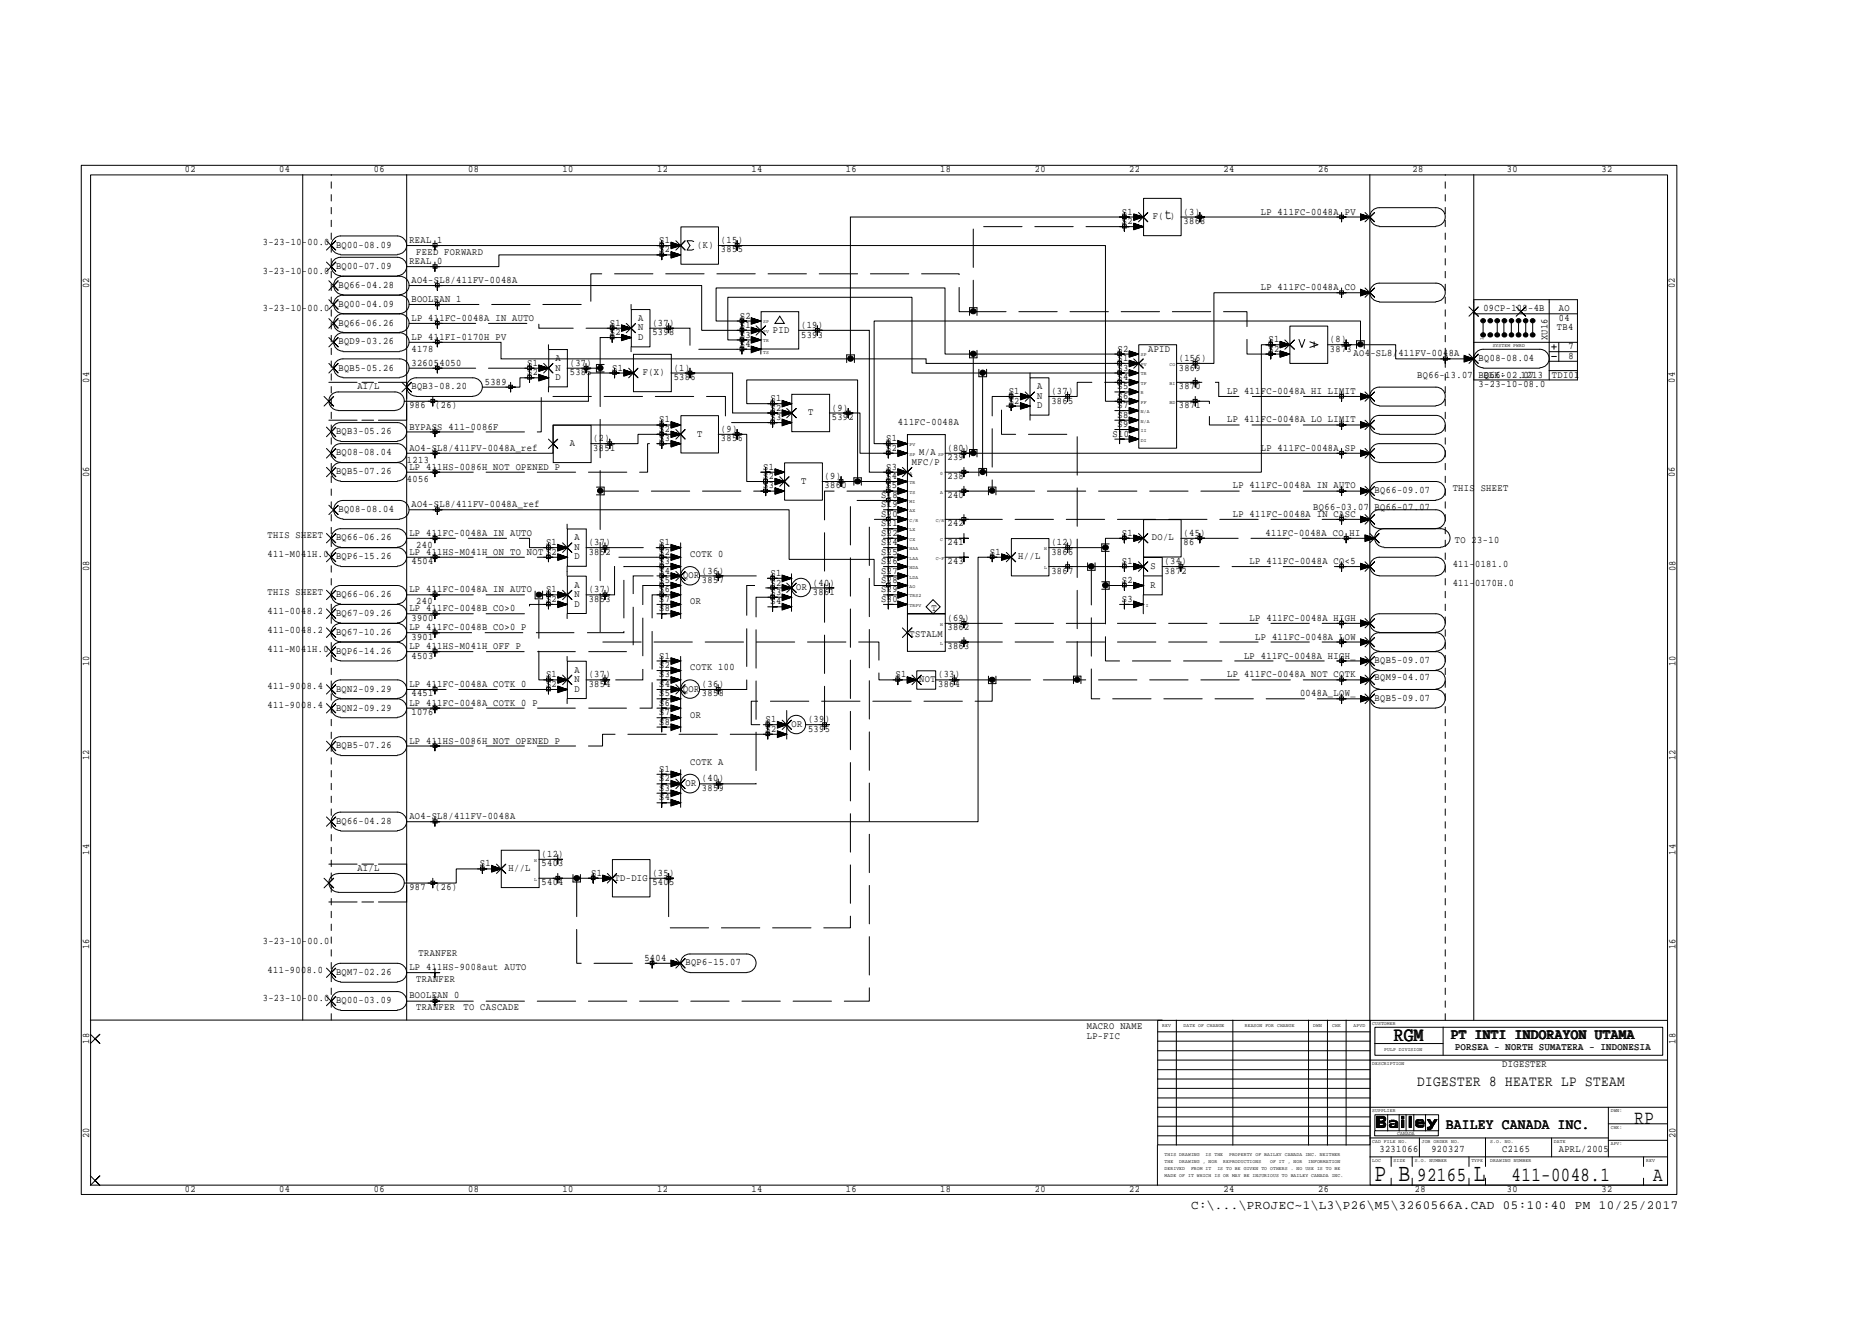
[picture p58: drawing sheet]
<svg xmlns="http://www.w3.org/2000/svg" width="297mm" height="210mm" viewBox="0 0 297 210" stroke-linecap="round" stroke-linejoin="round" font-family="sans-serif">
<defs><g id="words">
<g font-size="4">
<text x="218.4" y="187.5">P B</text>
<text x="234.1" y="187.5">L</text>
</g>
<g font-size="3.2">
<text x="221.4" y="165.3">RGM</text>
<text x="259.6" y="178.4">RP</text>
<text x="225.1" y="187.5">92165</text>
<text x="240.1" y="187.5">411-0048.1</text>
<text x="262.6" y="187.5">A</text>
</g>
<g font-size="2.4">
<text x="185" y="34.8">t</text>
<text x="230.6" y="164.9">PT INTI INDORAYON UTAMA</text>
<text x="225.1" y="172.4">DIGESTER 8 HEATER LP STEAM</text>
<text x="229.7" y="179.2">BAILEY CANADA INC.</text>
</g>
<text font-size="2" x="189.2" y="192">C:\...\PROJEC~1\L3\P26\M5\3260566A.CAD 05:10:40 PM 10/25/2017</text>
<g font-size="1.6">
<text x="29.4" y="27.3">02</text>
<text x="44.4" y="27.3">04</text>
<text x="59.4" y="27.3">06</text>
<text x="74.4" y="27.3">08</text>
<text x="89.4" y="27.3">10</text>
<text x="104.4" y="27.3">12</text>
<text x="119.4" y="27.3">14</text>
<text x="134.4" y="27.3">16</text>
<text x="149.3" y="27.3">18</text>
<text x="164.4" y="27.3">20</text>
<text x="179.4" y="27.3">22</text>
<text x="194.3" y="27.3">24</text>
<text x="209.4" y="27.3">26</text>
<text x="224.4" y="27.3">28</text>
<text x="239.3" y="27.3">30</text>
<text x="254.4" y="27.3">32</text>
<text x="178.2" y="35.6">S2</text>
<text x="178.2" y="34.1">S1</text>
<text x="183.1" y="34.8">F( )</text>
<text x="188" y="35.6">3868</text>
<text x="188" y="34.1">(3)</text>
<text x="200.3" y="34.1">LP 411FC-0048A PV</text>
<text x="41.7" y="38.9">3-23-10-00.0</text>
<text x="53.4" y="39.3">BQ00-08.09</text>
<text x="65" y="42">REAL 0</text>
<text x="65" y="38.6">REAL 1</text>
<text x="66.1" y="40.5">FEED FORWARD</text>
<text x="104.7" y="40.1">S2</text>
<text x="104.7" y="38.6">S1</text>
<text x="110.7" y="39.3">(K)</text>
<text x="114.5" y="38.6">(15)</text>
<text x="114.5" y="40.1">3855</text>
<text x="14.2" y="45.7" transform="rotate(-90 14.2 45.7)">02</text>
<text x="41.7" y="43.4">3-23-10-00.0</text>
<text x="53.4" y="42.7">BQ00-07.09</text>
<text x="53.8" y="45.7">BQ66-04.28</text>
<text x="65.4" y="48">BOOLEAN 1</text>
<text x="65.4" y="45">AO4-SL8/411FV-0048A</text>
<text x="200.3" y="46.1">LP 411FC-0048A CO</text>
<text x="266.1" y="45.7" transform="rotate(-90 266.1 45.7)">02</text>
<text x="41.7" y="49.4">3-23-10-00.0</text>
<text x="53.8" y="48.7">BQ00-04.09</text>
<text x="53.8" y="51.7">BQ66-06.26</text>
<text x="65.4" y="53.9">LP 411FI-0170H PV</text>
<text x="65.4" y="51">LP 411FC-0048A IN AUTO</text>
<text x="96.9" y="53.2">S2</text>
<text x="96.9" y="51.7">S1</text>
<text x="101.4" y="53.9">D</text>
<text x="101.4" y="52.5">N</text>
<text x="101.4" y="51">A</text>
<text x="103.6" y="51.7">(37)</text>
<text x="103.6" y="53.2">5398</text>
<text x="117.5" y="50.6">S2</text>
<text x="117.5" y="52.1">S1</text>
<text x="117.5" y="53.6">S3</text>
<text x="122.8" y="52.8">PID</text>
<text x="127.3" y="52.1">(19)</text>
<text x="127.3" y="53.6">5393</text>
<text x="235.6" y="49.4">09CP-108-4B</text>
<text x="245.8" y="54" transform="rotate(-90 245.8 54)">XU16</text>
<text x="247.3" y="52.5">TB4</text>
<text x="247.6" y="51">04</text>
<text x="247.6" y="49.4">AO</text>
<text x="53.8" y="54.7">BQD9-03.26</text>
<text x="53.8" y="58.8">BQB5-05.26</text>
<text x="65.4" y="58.1">326054050</text>
<text x="65.4" y="55.8">4178</text>
<text x="83.7" y="59.6">S2</text>
<text x="83.7" y="58.1">S1</text>
<text x="88.3" y="58.8">N</text>
<text x="88.3" y="57.3">A</text>
<text x="90.5" y="58.1">(37)</text>
<text x="90.5" y="59.6">5385</text>
<text x="97.2" y="58.8">S1</text>
<text x="102.1" y="59.6">F(X)</text>
<text x="107" y="58.8">(1)</text>
<text x="117.5" y="55.1">S4</text>
<text x="177.5" y="58.8">S3</text>
<text x="177.5" y="57.3">S1</text>
<text x="177.5" y="55.8">S2</text>
<text x="182.4" y="55.8">APID</text>
<text x="187.2" y="57.3">(156)</text>
<text x="187.2" y="58.8">3869</text>
<text x="201.5" y="55.8">S2</text>
<text x="201.5" y="54.3">S1</text>
<text x="211.2" y="54.3">(8)</text>
<text x="211.2" y="55.8">3873</text>
<text x="215" y="56.6">AO4-SL8/411FV-0048A</text>
<text x="225.1" y="59.9">BQ66-13.07 BQ66-02.07</text>
<text x="234.9" y="57.3">BQ08-08.04</text>
<text x="235.6" y="59.9">BLK:</text>
<text x="241.6" y="59.9">1213</text>
<text x="246.5" y="59.9">TDI01</text>
<text x="249.1" y="56.9">8</text>
<text x="249.1" y="55.5">7</text>
<text x="14.2" y="60.7" transform="rotate(-90 14.2 60.7)">04</text>
<text x="56.8" y="61.8">AI/L</text>
<text x="65" y="64.8">986</text>
<text x="65.4" y="61.8">BQB3-08.20</text>
<text x="69.1" y="64.8">(26)</text>
<text x="77" y="61.1">5389</text>
<text x="88.3" y="60.3">D</text>
<text x="107" y="60.3">5386</text>
<text x="122.4" y="65.2">S2</text>
<text x="122.4" y="63.7">S1</text>
<text x="128.4" y="66">T</text>
<text x="132.1" y="65.2">(9)</text>
<text x="160.2" y="64.1">S2</text>
<text x="160.2" y="62.6">S1</text>
<text x="164.8" y="64.8">D</text>
<text x="164.8" y="63.3">N</text>
<text x="164.8" y="61.8">A</text>
<text x="167" y="62.6">(37)</text>
<text x="167" y="64.1">3865</text>
<text x="177.5" y="64.8">S7</text>
<text x="177.5" y="63.3">S6</text>
<text x="177.5" y="61.8">S5</text>
<text x="177.5" y="60.3">S4</text>
<text x="187.2" y="61.8">3870</text>
<text x="187.2" y="64.8">3871</text>
<text x="194.9" y="62.6">LP 411FC-0048A HI LIMIT</text>
<text x="234.9" y="61.5">3-23-10-08.0</text>
<text x="266.1" y="60.7" transform="rotate(-90 266.1 60.7)">04</text>
<text x="53.4" y="69">BQB3-05.26</text>
<text x="65" y="68.2">BYPASS 411-0086F</text>
<text x="65" y="71.6">AO4-SL8/411FV-0048A_ref</text>
<text x="90.5" y="70.8">A</text>
<text x="94.2" y="70.1">(2)</text>
<text x="94.2" y="71.6">3851</text>
<text x="104.7" y="70.1">S3</text>
<text x="104.7" y="68.6">S2</text>
<text x="104.7" y="67.1">S1</text>
<text x="110.7" y="69.3">T</text>
<text x="114.5" y="68.6">(9)</text>
<text x="114.5" y="70.1">3856</text>
<text x="122.4" y="66.7">S3</text>
<text x="132.1" y="66.7">5392</text>
<text x="140.8" y="71.6">S2</text>
<text x="140.8" y="70.1">S1</text>
<text x="142.6" y="67.4">411FC-0048A</text>
<text x="150.5" y="71.6">(80)</text>
<text x="176.7" y="69.3">S10</text>
<text x="177.5" y="67.8">S9</text>
<text x="177.5" y="66.3">S8</text>
<text x="194.9" y="67.1">LP 411FC-0048A LO LIMIT</text>
<text x="200.3" y="71.6">LP 411FC-0048A SP</text>
<text x="14.2" y="75.7" transform="rotate(-90 14.2 75.7)">06</text>
<text x="53.4" y="72.3">BQ08-08.04</text>
<text x="53.4" y="75.3">BQB5-07.26</text>
<text x="64.6" y="73.4">1213</text>
<text x="64.6" y="76.5">4056</text>
<text x="65" y="74.6">LP 411HS-0086H NOT OPENED P</text>
<text x="121.2" y="77.6">S3</text>
<text x="121.2" y="76.1">S2</text>
<text x="121.2" y="74.6">S1</text>
<text x="127.3" y="76.8">T</text>
<text x="131" y="77.6">3860</text>
<text x="131" y="76.1">(9)</text>
<text x="140.8" y="77.6">S5</text>
<text x="140.8" y="76.1">S4</text>
<text x="140.8" y="74.6">S3</text>
<text x="144.9" y="73.8">MFC/P</text>
<text x="146" y="72.3">M/A</text>
<text x="150.5" y="76.1">238</text>
<text x="150.5" y="73.1">239</text>
<text x="195.8" y="77.6">LP 411FC-0048A IN AUTO</text>
<text x="230.8" y="77.9">THIS SHEET</text>
<text x="266.1" y="75.7" transform="rotate(-90 266.1 75.7)">06</text>
<text x="53.8" y="81.3">BQ08-08.04</text>
<text x="65.4" y="80.6">AO4-SL8/411FV-0048A_ref</text>
<text x="140" y="83.6">S21</text>
<text x="140" y="82.1">S20</text>
<text x="140" y="80.6">S19</text>
<text x="140" y="79.1">S18</text>
<text x="150.5" y="79.1">240</text>
<text x="150.5" y="83.6">242</text>
<text x="195.8" y="82.1">LP 411FC-0048A IN CASC</text>
<text x="208.6" y="80.9">BQ66-03.07 BQ66-07.07</text>
<text x="218.4" y="78.3">BQ66-09.07</text>
<text x="42.5" y="88.4">411-M041H.0</text>
<text x="42.5" y="85.4">THIS SHEET</text>
<text x="53.4" y="88.8">BQP6-15.26</text>
<text x="53.4" y="85.8">BQ66-06.26</text>
<text x="65" y="88.1">LP 411HS-M041H ON TO NOT S2</text>
<text x="65" y="85.1">LP 411FC-0048A IN AUTO</text>
<text x="65.4" y="89.6">4504</text>
<text x="66.1" y="87">240</text>
<text x="86.7" y="86.6">S1</text>
<text x="91.3" y="88.8">D</text>
<text x="91.3" y="87.3">N</text>
<text x="91.3" y="85.8">A</text>
<text x="93.5" y="86.6">(37)</text>
<text x="93.5" y="88.1">3852</text>
<text x="104.7" y="89.6">S3</text>
<text x="104.7" y="88.1">S2</text>
<text x="104.7" y="86.6">S1</text>
<text x="109.6" y="88.4">COTK 0</text>
<text x="140" y="89.6">S26</text>
<text x="140" y="88.1">S25</text>
<text x="140" y="86.6">S24</text>
<text x="140" y="85.1">S22</text>
<text x="150.5" y="86.6">241</text>
<text x="150.5" y="89.6">243</text>
<text x="157.2" y="88.1">S1</text>
<text x="161.8" y="88.8">H//L</text>
<text x="167" y="86.6">(12)</text>
<text x="167" y="88.1">3866</text>
<text x="178.2" y="89.6">S1</text>
<text x="178.2" y="85.1">S1</text>
<text x="183" y="85.8">DO/L</text>
<text x="185" y="89.6">(34)</text>
<text x="188" y="85.1">(45)</text>
<text x="188" y="86.6">86</text>
<text x="198.5" y="89.6">LP 411FC-0048A CO&lt;5</text>
<text x="201" y="85.1">411FC-0048A CO HI</text>
<text x="230.8" y="90">411-0181.0</text>
<text x="231.1" y="86.2">TO 23-10</text>
<text x="14.2" y="90.7" transform="rotate(-90 14.2 90.7)">08</text>
<text x="42.5" y="94.4">THIS SHEET</text>
<text x="53.4" y="94.8">BQ66-06.26</text>
<text x="65" y="94.1">LP 411FC-0048A IN AUTO</text>
<text x="66.1" y="95.9">240</text>
<text x="86.7" y="95.6">S2</text>
<text x="86.7" y="94.1">S1</text>
<text x="91.3" y="94.8">N</text>
<text x="91.3" y="93.3">A</text>
<text x="93.5" y="94.1">(37)</text>
<text x="93.5" y="95.6">3853</text>
<text x="104.7" y="95.6">S7</text>
<text x="104.7" y="94.1">S6</text>
<text x="104.7" y="92.6">S5</text>
<text x="104.7" y="91.1">S4</text>
<text x="108.5" y="91.8">QOR</text>
<text x="109.6" y="95.9">OR</text>
<text x="111.5" y="91.1">(36)</text>
<text x="111.5" y="92.6">3857</text>
<text x="122.4" y="95.9">S4</text>
<text x="122.4" y="94.4">S3</text>
<text x="122.4" y="93">S2</text>
<text x="122.4" y="91.4">S1</text>
<text x="126.5" y="93.7">OR</text>
<text x="129.1" y="93">(40)</text>
<text x="129.1" y="94.4">3861</text>
<text x="140" y="95.6">S30</text>
<text x="140" y="94.1">S29</text>
<text x="140" y="92.6">S28</text>
<text x="140" y="91.1">S27</text>
<text x="167" y="91.1">3867</text>
<text x="178.2" y="95.6">S3</text>
<text x="178.2" y="92.6">S2</text>
<text x="182.7" y="93.3">R</text>
<text x="182.7" y="90.3">S</text>
<text x="185" y="91.1">3872</text>
<text x="230.8" y="93">411-0170H.0</text>
<text x="266.1" y="90.7" transform="rotate(-90 266.1 90.7)">08</text>
<text x="42.5" y="100.5">411-0048.2</text>
<text x="42.5" y="97.5">411-0048.2</text>
<text x="53.4" y="97.8">BQ67-09.26</text>
<text x="53.4" y="100.8">BQ67-10.26</text>
<text x="65" y="97.1">LP 411FC-0048B CO&gt;0</text>
<text x="65" y="100.1">LP 411FC-0048B CO&gt;0 P</text>
<text x="65.4" y="101.6">3901</text>
<text x="65.4" y="98.6">3900</text>
<text x="91.3" y="96.3">D</text>
<text x="104.7" y="97.1">S8</text>
<text x="144.5" y="101.2">TSTALM</text>
<text x="148" y="97">T</text>
<text x="150.5" y="98.6">(69)</text>
<text x="150.5" y="100.1">3862</text>
<text x="198.5" y="98.6">LP 411FC-0048A HIGH</text>
<text x="199.4" y="101.6">LP 411FC-0048A LOW</text>
<text x="14.2" y="105.7" transform="rotate(-90 14.2 105.7)">10</text>
<text x="42.5" y="103.5">411-M041H.0</text>
<text x="53.4" y="103.8">BQP6-14.26</text>
<text x="65" y="103.1">LP 411HS-M041H OFF P</text>
<text x="65.4" y="104.6">4503</text>
<text x="86.7" y="107.6">S1</text>
<text x="91.3" y="106.8">A</text>
<text x="93.5" y="107.6">(37)</text>
<text x="104.7" y="107.6">S3</text>
<text x="104.7" y="106.1">S2</text>
<text x="104.7" y="104.6">S1</text>
<text x="109.6" y="106.4">COTK 100</text>
<text x="142.2" y="107.6">S1</text>
<text x="149" y="107.6">(33)</text>
<text x="150.5" y="103.1">3863</text>
<text x="194.9" y="107.6">LP 411FC-0048A NOT COTK</text>
<text x="197.6" y="104.6">LP 411FC-0048A HIGH_</text>
<text x="218.4" y="107.9">BQM9-04.07</text>
<text x="218.4" y="105.3">BQB5-09.07</text>
<text x="266.1" y="105.7" transform="rotate(-90 266.1 105.7)">10</text>
<text x="42.5" y="112.4">411-9008.4</text>
<text x="42.5" y="109.4">411-9008.4</text>
<text x="53.4" y="112.8">BQN2-09.29</text>
<text x="53.4" y="109.8">BQN2-09.29</text>
<text x="65" y="112.1">LP 411FC-0048A COTK 0 P</text>
<text x="65" y="109.1">LP 411FC-0048A COTK 0</text>
<text x="65.4" y="113.6">1076</text>
<text x="65.4" y="110.6">4451</text>
<text x="86.7" y="109.1">S2</text>
<text x="91.3" y="109.8">D</text>
<text x="91.3" y="108.3">N</text>
<text x="93.5" y="109.1">3854</text>
<text x="104.7" y="113.6">S7</text>
<text x="104.7" y="112.1">S6</text>
<text x="104.7" y="110.6">S5</text>
<text x="104.7" y="109.1">S4</text>
<text x="108.5" y="109.8">QOR</text>
<text x="109.6" y="114">OR</text>
<text x="111.5" y="109.1">(36)</text>
<text x="111.5" y="110.6">3858</text>
<text x="146" y="108.3">NOT</text>
<text x="149" y="109.1">3864</text>
<text x="206.5" y="110.6">0048A_LOW_</text>
<text x="218.4" y="111.3">BQB5-09.07</text>
<text x="53.4" y="118.8">BQB5-07.26</text>
<text x="65" y="118.1">LP 411HS-0086H NOT OPENED P</text>
<text x="104.7" y="115.1">S8</text>
<text x="121.6" y="114.7">S1</text>
<text x="121.6" y="116.2">S2</text>
<text x="125.7" y="115.4">OR</text>
<text x="128.4" y="114.7">(39)</text>
<text x="128.4" y="116.2">5395</text>
<text x="14.2" y="120.7" transform="rotate(-90 14.2 120.7)">12</text>
<text x="104.7" y="125.6">S3</text>
<text x="104.7" y="124.1">S2</text>
<text x="104.7" y="122.6">S1</text>
<text x="108.9" y="124.8">OR</text>
<text x="109.6" y="121.5">COTK A</text>
<text x="111.5" y="124.1">(40)</text>
<text x="111.5" y="125.6">3859</text>
<text x="266.1" y="120.7" transform="rotate(-90 266.1 120.7)">12</text>
<text x="53.4" y="130.8">BQ66-04.28</text>
<text x="65" y="130">AO4-SL8/411FV-0048A</text>
<text x="104.7" y="127">S4</text>
<text x="14.2" y="135.7" transform="rotate(-90 14.2 135.7)">14</text>
<text x="76.2" y="137.5">S1</text>
<text x="86" y="136.1">(12)</text>
<text x="86" y="137.5">5403</text>
<text x="266.1" y="135.7" transform="rotate(-90 266.1 135.7)">14</text>
<text x="56.8" y="138.3">AI/L</text>
<text x="65" y="141.3">987</text>
<text x="69.1" y="141.3">(26)</text>
<text x="80.8" y="138.3">H//L</text>
<text x="86" y="140.5">5404</text>
<text x="93.9" y="139.1">S1</text>
<text x="97.6" y="139.8">TD-DIG</text>
<text x="103.6" y="139.1">(35)</text>
<text x="103.6" y="140.5">5405</text>
<text x="41.7" y="149.9">3-23-10-00.0</text>
<text x="14.2" y="150.7" transform="rotate(-90 14.2 150.7)">16</text>
<text x="42.5" y="154.4">411-9008.0</text>
<text x="53.4" y="154.8">BQM7-02.26</text>
<text x="65" y="154.1">LP 411HS-9008aut AUTO</text>
<text x="66.1" y="155.9">TRANFER</text>
<text x="66.5" y="151.8">TRANFER</text>
<text x="102.4" y="152.6">5404</text>
<text x="108.9" y="153.3">BQP6-15.07</text>
<text x="266.1" y="150.7" transform="rotate(-90 266.1 150.7)">16</text>
<text x="41.7" y="158.9">3-23-10-00.0</text>
<text x="53.4" y="159.3">BQ00-03.09</text>
<text x="65" y="158.5">BOOLEAN 0</text>
<text x="66.1" y="160.4">TRANFER</text>
<text x="73.6" y="160.4">TO CASCADE</text>
<text x="14.2" y="165.7" transform="rotate(-90 14.2 165.7)">18</text>
<text x="172.6" y="163.4">MACRO NAME</text>
<text x="172.6" y="164.9">LP-FIC</text>
<text x="231.2" y="166.8">PORSEA - NORTH SUMATERA - INDONESIA</text>
<text x="266.1" y="165.7" transform="rotate(-90 266.1 165.7)">18</text>
<text x="238.6" y="169.4">DIGESTER</text>
<text x="14.2" y="180.7" transform="rotate(-90 14.2 180.7)">20</text>
<text x="219.1" y="182.9">3231066</text>
<text x="227.4" y="182.9">920327</text>
<text x="238.6" y="182.9">C2165</text>
<text x="247.6" y="182.9">APRL/2005</text>
<text x="266.1" y="180.7" transform="rotate(-90 266.1 180.7)">20</text>
<text x="29.4" y="189.3">02</text>
<text x="44.4" y="189.3">04</text>
<text x="59.4" y="189.3">06</text>
<text x="74.4" y="189.3">08</text>
<text x="89.4" y="189.3">10</text>
<text x="104.4" y="189.3">12</text>
<text x="119.4" y="189.3">14</text>
<text x="134.4" y="189.3">16</text>
<text x="149.3" y="189.3">18</text>
<text x="164.4" y="189.3">20</text>
<text x="179.4" y="189.3">22</text>
<text x="194.3" y="189.3">24</text>
<text x="209.4" y="189.3">26</text>
<text x="224.7" y="189.3">28</text>
<text x="239.3" y="189.3">30</text>
<text x="254.4" y="189.3">32</text>
</g>
<g font-size=".8">
<text x="121.2" y="52.9">PV</text>
<text x="121.2" y="51.4">SP</text>
<text x="235.6" y="54" transform="rotate(-90 235.6 54)">1</text>
<text x="121.2" y="56.2">TS</text>
<text x="121.2" y="54.4">TR</text>
<text x="181.2" y="56.6">SP</text>
<text x="181.2" y="58.1">PV</text>
<text x="181.2" y="59.6">TR</text>
<text x="185.8" y="58.1">CO</text>
<text x="237.1" y="55.1">SYSTEM PWRD</text>
<text x="181.2" y="61.1">TF</text>
<text x="181.2" y="65.6">N/A</text>
<text x="181.2" y="64.1">FF</text>
<text x="181.2" y="62.6">R</text>
<text x="185.8" y="64.1">BD</text>
<text x="185.8" y="61.1">BI</text>
<text x="144.5" y="70.9">PV</text>
<text x="181.2" y="70.1">DI</text>
<text x="181.2" y="68.6">II</text>
<text x="181.2" y="67.1">N/A</text>
<text x="144.5" y="76.9">TR</text>
<text x="144.5" y="75.4">A</text>
<text x="144.5" y="72.3">SP</text>
<text x="149" y="72.3">SP</text>
<text x="149.3" y="75.4">0</text>
<text x="144.5" y="82.8">C/R</text>
<text x="144.5" y="81.4">AX</text>
<text x="144.5" y="79.8">MI</text>
<text x="144.5" y="78.4">TS</text>
<text x="148.6" y="82.8">C/R</text>
<text x="149.3" y="78.4">A</text>
<text x="144.5" y="88.9">LAA</text>
<text x="144.5" y="87.4">HAA</text>
<text x="144.5" y="85.9">CX</text>
<text x="144.5" y="84.4">LX</text>
<text x="148.6" y="88.9">C-F</text>
<text x="149.3" y="85.9">C</text>
<text x="165.9" y="87.4">H</text>
<text x="144.5" y="94.9">TRS2</text>
<text x="144.5" y="93.3">AO</text>
<text x="144.5" y="91.9">LDA</text>
<text x="144.5" y="90.3">HDA</text>
<text x="165.9" y="90.3">L</text>
<text x="144.5" y="96.4">TRPV</text>
<text x="149.3" y="99.4">H</text>
<text x="182" y="96.4">I</text>
<text x="149.3" y="102.4">L</text>
<text x="84.9" y="136.9">H</text>
<text x="84.9" y="139.9">L</text>
<text x="184.6" y="163.1">REV</text>
<text x="188" y="163.1">DATE OF CHANGE</text>
<text x="197.7" y="163.1">REASON FOR CHANGE</text>
<text x="208.6" y="163.1">DWN</text>
<text x="211.6" y="163.1">CHK</text>
<text x="215" y="163.1">APVD</text>
<text x="218" y="162.7">CUSTOMER</text>
<text x="219.9" y="166.8">PULP DIVISION</text>
<text x="218" y="169.1">DESCRIPTION</text>
<text x="218" y="176.6">SUPPLIER</text>
<text x="255.9" y="179.2">CHK:</text>
<text x="255.9" y="176.6">DWN:</text>
<text x="185" y="185.8">DERIVED</text>
<text x="185" y="184.6">THE</text>
<text x="185" y="183.5">THIS DRAWING</text>
<text x="187.3" y="184.6">DRAWING , NOR</text>
<text x="189.2" y="185.8">FROM IT</text>
<text x="191.5" y="183.5">IS THE</text>
<text x="193.4" y="185.8">IS TO BE GIVEN TO OTHERS . NO USE IS TO BE</text>
<text x="194.3" y="184.6">REPRODUCTIONS</text>
<text x="195.2" y="183.5">PROPERTY OF BAILEY CANADA INC. NEITHER</text>
<text x="201.8" y="184.6">OF IT , NOR</text>
<text x="207.8" y="184.6">INFORMATION</text>
<text x="218" y="184.5">LOC</text>
<text x="218" y="181.5">CAD FILE NO.</text>
<text x="221.4" y="184.5">SIZE</text>
<text x="222" y="180.2">CANADA</text>
<text x="224.7" y="184.5">S.O. NUMBER</text>
<text x="225.8" y="181.5">JOB ORDER NO.</text>
<text x="233.7" y="184.5">TYPE</text>
<text x="236.7" y="184.5">DRAWING NUMBER</text>
<text x="236.7" y="181.5">S.O. NO.</text>
<text x="246.8" y="181.5">DATE</text>
<text x="255.9" y="181.9">APV:</text>
<text x="261.5" y="184.5">REV</text>
<text x="185" y="186.9">MADE OF IT WHICH IS OR MAY BE INJURIOUS TO BAILEY CANADA INC.</text>
</g>
</g></defs>
<path d="M213.1 62.9h-19.5v-2.2h-3.7M96.1 94.4h1.5v-5.9h7.5M105.1 93h-3v14.9h-6M105.1 90h-6v10.5h-30M114.1 91.4h7.5v.4h1.1M69.1 112.4h34.5v-18h1.5M69.1 103.5h31.5v-12.1h4.5M114.1 109.5h4.5v-16.5h2.3v.3h1.8" fill="none" stroke="#000" stroke-width=".16" stroke-dasharray="6.1 2" stroke-linecap="butt"/>
<g fill="none" stroke="#000" stroke-width=".16">
<path d="M12.9 26.2h253.5v163.5h-253.5zM14.4 27.8h250.5v160.4h-250.5zM48.1 27.7v134.3M51.9 38.2l1.4 1.5-.7-.7 .7-.8-1.4 1.5M64.6 27.7v134.3M68.8 38.7h.6v.5h-.6zM69.1 38.2v1.5v-.7h.7h-1.4M104.8 38.7h.6v.5h-.6zM105.1 38.2v1.5v-.7h.8h-1.6M105.1 39.7v1.5v-.7h.8h-1.6M106.6 39.3l1.5-.3-1.5 .4M106.6 39.2l1.5-.2-1.5 .3"/>
<path d="M106.6 39h1.5l-1.5 .1M106.6 38.9l1.5 .1h-43.5M106.6 38.7l1.5 .3-1.5-.2M106.6 38.6l1.5 .4-1.5-.3M106.6 38.5l1.5 .5-1.5 .5v-1.1l1.5 .6M107.4 38.2l1.4 1.5-.7-.7 .7-.8-1.4 1.5M108.2 36h5.9v6h-5.9zM110.2 38.4l-.3-.2h-.8l.5 .8-.5 .7h.8l.3-.1M114.1 39h61.5v24.7h5.2l-1.4-.1M116.8 38.7h.6v.5h-.6zM117.1 38.2v1.5v-.7h.8h-1.5M178.3 34.2h.6v.5h-.6z"/>
<path d="M178.3 35.7h.6v.5h-.6zM178.6 33.7v1.5v-.7h.8h-1.6M178.6 35.2v1.5v-.7h.8h-1.6M180.1 34.4l1.5 .1h-46.5v22.5M180.1 36.4l1.5-.4-1.5 .4M180.1 36.2l1.5-.2-1.5 .3M180.1 36h1.5l-1.5 .1M180.1 35.9l1.5 .1h-3M180.1 35.7l1.5 .3-1.5-.2M180.1 35.6l1.5 .4-1.5-.3M180.1 35.5l1.5 .5-1.5 .5v-1.1l1.5 .6M180.1 34.8l1.5-.3-1.5 .4"/>
<path d="M180.1 34.7l1.5-.2-1.5 .3M180.1 34.5h1.5l-1.5 .1M180.1 34.2l1.5 .3-1.5-.2M180.1 34.1l1.5 .4-1.5-.3M180.1 34l1.5 .5-1.5 .5v-1l1.5 .5M180.8 33.7l1.5 1.5-.7-.7 .7-.8-1.5 1.5M181.6 31.5h6v5.9h-6zM190.3 34.2h.6v.5h-.6zM190.6 33.7v1.5v-.7h.7h-1.4M212.8 34.2h.6v.5h-.6zM213.1 33.7v1.5v-.7h.7h-1.5M216.1 34.8l1.5-.3-1.5 .4"/>
<path d="M216.1 34.7l1.5-.2-1.5 .3M216.1 34.5h1.5l-1.5 .1M216.1 34.4l1.5 .1h-1.5M216.1 34.2l1.5 .3-1.5-.2M216.1 34.1l1.5 .4-1.5-.3M216.1 34l1.5 .5-1.5 .5v-1l1.5 .5h-30M216.8 33.7l1.6 1.5-.8-.7 .8-.8-1.6 1.5M217.6 27.7v134.3M219.1 35.9a1.46 1.46 0 0 1-1.5-1.5 1.46 1.46 0 0 1 1.5-1.4h9a1.46 1.46 0 0 1 1.5 1.4 1.46 1.46 0 0 1-1.5 1.5M219.1 36h9M234.1 27.7v134.3M51.9 41.6l1.4 1.5-.7-.8 .7-.7-1.4 1.5"/>
<path d="M52.2 47.6l1.5 1.5-.7-.8 .7-.7-1.5 1.5M52.2 53.6l1.5 1.5-.7-.7 .7-.8-1.5 1.5M52.2 44.6l1.5 1.5-.7-.8 .7-.7-1.5 1.5M52.2 50.6l1.5 1.5-.7-.7 .7-.8-1.5 1.5M52.2 57.7l1.5 1.5-.7-.7 .7-.8-1.5 1.5M54.1 43.8a1.46 1.46 0 0 1-1.5-1.5 1.46 1.46 0 0 1 1.5-1.4h9a1.46 1.46 0 0 1 1.5 1.4 1.46 1.46 0 0 1-1.5 1.5M54.1 40.4a1.46 1.46 0 0 1-1.5-1.5 1.46 1.46 0 0 1 1.5-1.4h9a1.46 1.46 0 0 1 1.5 1.4 1.46 1.46 0 0 1-1.5 1.5M54.1 43.9h9.4a1.46 1.46 0 0 1 1.5 1.4 1.46 1.46 0 0 1-1.5 1.5M54.1 40.5h9M54.5 49.8a1.46 1.46 0 0 1-1.5-1.5 1.46 1.46 0 0 1 1.5-1.4h9a1.46 1.46 0 0 1 1.5 1.4 1.46 1.46 0 0 1-1.5 1.5M54.5 55.8a1.46 1.46 0 0 1-1.5-1.5 1.46 1.46 0 0 1 1.5-1.5h9a1.46 1.46 0 0 1 1.5 1.5 1.46 1.46 0 0 1-1.5 1.5M54.5 43.9a1.46 1.46 0 0 0-1.5 1.4 1.46 1.46 0 0 0 1.5 1.5"/>
<path d="M54.5 52.7a1.46 1.46 0 0 1-1.5-1.4 1.46 1.46 0 0 1 1.5-1.5h9a1.46 1.46 0 0 1 1.5 1.5 1.46 1.46 0 0 1-1.5 1.4M54.5 59.9a1.46 1.46 0 0 1-1.5-1.5 1.46 1.46 0 0 1 1.5-1.4h9a1.46 1.46 0 0 1 1.5 1.4 1.46 1.46 0 0 1-1.5 1.5M54.5 55.8h9M54.5 60h9M65 54.4h14.6v2.6h55.5M65 45.3h46.5v7.2h9.4l-1.6-.1M65 48.3h4.5M65 58.5h4.5M65 51.4h4.5M68.8 42h.6v.6h-.6zM69.1 41.6v1.5v-.8h.7h-1.4M69.2 48h.6v.6h-.6z"/>
<path d="M69.2 54.1h.6v.5h-.6zM69.2 45h.6v.6h-.6zM69.2 51.1h.6v.5h-.6zM69.2 58.2h.6v.5h-.6zM69.5 47.6v1.5v-.8h.7h-1.5M69.5 53.6v1.5v-.7h.7h-1.5M69.5 44.6v1.5v-.8h.7h-1.5M69.5 50.6v1.5v-.7h.7h-1.5M69.5 57.7v1.5v-.7h.7h-1.5M83.8 58.2h.6v.5h-.6zM83.8 59.6h.6v.6h-.6zM84.1 57.7v1.5v-.7h.7h-1.4"/>
<path d="M84.1 59.2v1.5v-.7h.7h-1.4M85.6 58.8l1.5-.3-1.5 .4M85.6 58.7l1.5-.2-1.5 .3M85.6 58.5h1.5l-1.5 .1M85.6 58.4l1.5 .1h-3M85.6 58.3l1.5 .2-1.5-.2M85.6 58.1l1.5 .4-1.5-.3M85.6 58l1.5 .5-1.5 .5v-1l1.5 .5M85.6 59.9l1.5 .1h-3M85.6 59.7l1.5 .3-1.5-.2M85.6 59.6l1.5 .4-1.5-.4M85.6 59.5l1.5 .5-1.5 .5v-1.1l1.5 .6"/>
<path d="M86.4 57.7l1.4 1.5-.7-.7 .7-.8-1.4 1.5M87.1 54.7v.8M87.2 55.5h2.9v5.9h-2.9zM90.1 58.5h3M92.8 58.2h.6v.5h-.6zM93.1 57.7v1.5v-.7h.7h-1.4M96 57.9h-1.3v1.2h1.3M96.9 51.8h.6v.5h-.6zM96.9 53.3h.6v.5h-.6zM97.2 51.4v1.4v-.7h.8h-1.5M97.2 52.8v1.6v-.8h.8h-1.5M97.3 58.9h.6v.5h-.6z"/>
<path d="M97.6 58.5v1.5v-.8h.7h-1.4M98.7 52.5l1.5-.4-1.5 .4M98.7 52.3l1.5-.2-1.5 .3M98.7 52.2l1.5-.1-1.5 .1M98.7 52l1.5 .1h-3M98.7 51.9l1.5 .2-1.5-.2M98.7 51.7l1.5 .4-1.5-.3M98.7 51.6l1.5 .5-1.5 .5v-1l1.5 .5M98.7 54l1.5-.4-1.5 .5M98.7 53.8l1.5-.2-1.5 .3M98.7 53.7l1.5-.1-1.5 .1M98.7 53.5l1.5 .1h-3"/>
<path d="M98.7 53.4l1.5 .2-1.5-.2M98.7 53.2l1.5 .4-1.5-.3M98.7 53.1l1.5 .5-1.5 .5v-1l1.5 .5M99.1 59.1l1.5 .1h-7.1v4.5h-29.3M99.1 59.6l1.5-.4-1.5 .4M99.1 59.4l1.5-.2-1.5 .3M99.1 59.3l1.5-.1-1.5 .2M99.1 59l1.5 .2-1.5-.1M99.1 58.8l1.5 .4-1.5-.3M99.1 58.8l1.5 .4-1.5 .5v-1l1.5 .5M99.5 51.4l1.5 1.4-.8-.7 .8-.7-1.5 1.4M99.9 58.5l1.4 1.5-.7-.8 .7-.7-1.4 1.5"/>
<path d="M100.2 48.3v.8M100.2 55.1v.7M100.3 49.1h2.9v6h-2.9zM100.6 56.3h6v5.9h-6zM103.2 52.1h3M104.8 40.2h.6v.5h-.6zM105.9 51.8h.6v.5h-.6zM106.2 51.4v1.4v-.7h.8h-1.5M106.6 40.4l1.5 .1h-28.9v1.8h-14.6M106.6 40.9l1.5-.4-1.5 .4M106.6 40.7l1.5-.2-1.5 .3M106.6 40.6l1.5-.1-1.5 .1"/>
<path d="M106.6 40.3l1.5 .2-1.5-.2M106.6 40.1l1.5 .4-1.5-.3M106.6 40l1.5 .5-1.5 .5v-1l1.5 .5M106.6 59.2h9.8v6.4h9.3l-1.5-.1M109.3 58.9h.6v.5h-.6zM109.6 58.5v1.5v-.8h.8h-1.6M117.6 52.2h.5v.5h-.5zM117.6 50.7h.5v.5h-.5zM117.6 53.7h.5v.5h-.5zM117.6 55.2h.5v.5h-.5zM117.9 51.7v1.5v-.7h.7h-1.5M117.9 50.2v1.5v-.7h.7h-1.5"/>
<path d="M117.9 53.2v1.5v-.7h.7h-1.5M117.9 54.7v1.5v-.7h.7h-1.5M119.3 55.8l1.6-.3-1.6 .4M119.3 55.7l1.6-.2-1.6 .3M119.3 55.5h1.6l-1.6 .1M119.3 55.4l1.6 .1h-3M119.3 55.2l1.6 .3-1.6-.2M119.3 55.1l1.6 .4-1.6-.3M119.3 55l1.6 .5-1.6 .5v-1.1l1.6 .6v.7M119.3 54.4l1.6-.4-1.6 .4M119.3 54.2l1.6-.2-1.6 .3M119.3 54.1l1.6-.1-1.6 .1"/>
<path d="M119.3 53.9l1.6 .1h-5.3v-6.8h29.3v12h11.2M119.3 53.7l1.6 .3-1.6-.2M119.3 53.6l1.6 .4-1.6-.3M119.3 53.5l1.6 .5-1.6 .5v-1.1l1.6 .6M119.3 51.4l1.6-.4-1.6 .4M119.3 51.2l1.6-.2-1.6 .3M119.3 51.1l1.6-.1-1.6 .1M119.3 50.9l1.6 .1h-7.2v-5.3h36.4v10.5h4.5M119.3 50.8l1.6 .2-1.6-.2M119.3 50.6l1.6 .4-1.6-.3M119.3 50.5l1.6 .5-1.6 .5v-1l1.6 .5M119.3 52.8l1.6-.3-1.6 .4"/>
<path d="M119.3 52.7l1.6-.2-1.6 .2M119.3 52.5h1.6l-1.6 .1M119.3 52.2l1.6 .3-1.6-.2M119.3 52.1l1.6 .4-1.6-.3M119.3 52l1.6 .5-1.6 .5v-1.1l1.6 .6M120.1 51.7l1.5 1.5-.7-.7 .7-.8-1.5 1.5M120.9 49.5h6v5.9h-6zM123.9 50.2l.7 1.2h-1.5zM126.9 52.5h11.2v22.5h6l-1.5-.1M129.5 52.2h.6v.5h-.6zM129.8 51.7v1.5v-.7h.8h-1.5M134.5 57.6v-1.3h1.2v1.3"/>
<path d="M135.1 57h12v.7h33.7h-1.4M154 50.1v-1.2h1.2v1.2M154 55.6v1.2h1.2v-1.2M154.6 56.2v15.8M155.5 58.6v1.2h1.2v-1.2M156.1 59.2v15.8M163.6 60h3v5.9h-3zM163.6 59.2v.8M177.5 57.4h.6v.6h-.6zM177.5 55.9h.6v.5h-.6zM177.5 58.9h.6v.5h-.6zM177.8 57v1.5v-.8h.8h-1.5"/>
<path d="M177.8 55.5v1.5v-.8h.8h-1.5M177.8 58.5v1.5v-.8h.8h-1.5M177.8 60v1.5v-.8h.8h-1.5M179.4 59.6l1.4-.4-1.4 .4M179.4 59.4l1.4-.2-1.4 .3M179.4 59.3l1.4-.1-1.4 .2M179.4 59.1l1.4 .1h-24.7M179.4 59l1.4 .2-1.4-.1M179.4 58.8l1.4 .4-1.4-.3M179.4 58.8l1.4 .4-1.4 .5v-1l1.4 .5M179.4 58.1l1.4-.4-1.4 .5M179.4 58l1.4-.3-1.4 .3"/>
<path d="M179.4 57.8l1.4-.1-1.4 .2M179.4 57.5l1.4 .2-1.4-.1M179.4 57.4l1.4 .3-1.4-.3M179.4 57.3l1.4 .4-1.4 .6v-1.1l1.4 .5M179.4 56.6l1.4-.4-1.4 .5M179.4 56.4l1.4-.2-1.4 .3M179.4 56.3l1.4-.1-1.4 .1M179.4 56.1l1.4 .1h-26.2M179.4 56l1.4 .2-1.4-.2M179.4 55.8l1.4 .4-1.4-.3M179.4 55.8l1.4 .4-1.4 .5v-1l1.4 .5M180.1 57l1.5 1.5-.8-.8 .8-.7-1.5 1.5"/>
<path d="M180.9 54.7h6v16.5h-6zM189.5 57.4h.7v.6h-.7zM189.9 57v1.5v-.8h.7h-1.5M189.9 60v1.5v-.8h.7h-1.5M201.5 54.4h.6v.5h-.6zM201.5 55.9h.6v.5h-.6zM201.8 54v1.5v-.8h.8h-1.5M201.8 55.5v1.5v-.8h.8h-1.5M203.3 56.6l1.5-.4-1.5 .5M203.3 56.4l1.5-.2-1.5 .3M203.3 56.3l1.5-.1-1.5 .1M203.3 56.1l1.5 .1h-3"/>
<path d="M203.3 56l1.5 .2-1.5-.2M203.3 55.8l1.5 .4-1.5-.3M203.3 55.8l1.5 .4-1.5 .5v-1l1.5 .5M203.3 55.1l1.5-.4-1.5 .5M203.3 54.9l1.5-.2-1.5 .3M203.3 54.8l1.5-.1-1.5 .2M203.3 54.7h1.5h-4.4v20.3h-44.3M203.3 54.5l1.5 .2-1.5-.1M203.3 54.4l1.5 .3-1.5-.3M203.3 54.3l1.5 .4-1.5 .5v-1l1.5 .5M204.1 54l1.5 1.5-.8-.8 .8-.7-1.5 1.5M204.9 51.8h6v5.9h-6z"/>
<path d="M206.3 53.9l.5 1.3 .5-1.3M208.1 54.3l1.2 .4-1.2 .5M208.7 54.3v.9M210.9 54.7h5.2M212.8 46.2h.6v.5h-.6zM213.1 45.7v1.5v-.7h.7h-1.5M213.5 54.4h.7v.5h-.7zM213.8 54v1.5v-.8h.8h-1.5M215.5 55.3v-1.2h1.2v1.2M216.1 54.7h5.6v2.3h12.4l-1.5-.6v1.1l1.5-.5-1.5-.5M216.1 46.9l1.5-.4-1.5 .4M216.1 46.7l1.5-.2-1.5 .3"/>
<path d="M216.1 46.5h1.5l-1.5 .1M216.1 46.4l1.5 .1h-1.5M216.1 46.2l1.5 .3-1.5-.2M216.1 46.1l1.5 .4-1.5-.3M216.1 46l1.5 .5-1.5 .5v-1.1l1.5 .6h-24.8v11.2h-5.9M216.1 54.7v-3.7h-77.3v19.4h5.3h-1.5M216.8 45.7l1.6 1.5-.8-.7 .8-.8-1.6 1.5M219.1 47.9a1.46 1.46 0 0 1-1.5-1.5 1.46 1.46 0 0 1 1.5-1.4h9a1.46 1.46 0 0 1 1.5 1.4 1.46 1.46 0 0 1-1.5 1.5M219.1 48h9M229.3 56.7h.6v.5h-.6zM229.6 56.2v1.5v-.7h.7h-1.4M232.6 57.4l1.5-.4-1.5 .4"/>
<path d="M232.6 57.2l1.5-.2-1.5 .3M232.6 57h1.5l-1.5 .1M232.6 56.9l1.5 .1h-1.5M232.6 56.7l1.5 .3-1.5-.2M232.6 56.6l1.5 .4-1.5-.3M233.3 48.7l1.5 1.5-.7-.7 .7-.8-1.5 1.5M233.3 56.2l1.5 1.5-.7-.7 .7-.8-1.5 1.5M234.1 49.8h16.5M234.1 47.6h16.5v12.7h-16.5M234.1 54.4h16.5M235.4 53.1h.3v.2h-.3zM235.4 50.8h.3v.2h-.3z"/>
<path d="M235.5 53.1l.3 .1-.2 .1zM235.5 50.8l.3 .1-.2 .2zM235.5 53.2h.2zM235.5 50.9h.2zM235.6 58.4a1.46 1.46 0 0 1-1.5-1.5 1.46 1.46 0 0 1 1.5-1.4h9a1.46 1.46 0 0 1 1.5 1.4 1.46 1.46 0 0 1-1.5 1.5M235.6 51.4v1.4M235.6 58.5h9M236.5 53.1h.4v.2h-.4zM236.5 50.8h.2l.2 .1-.2 .2-.2-.2zM236.6 53.1h.2v.2h-.2zM236.6 50.8h.2v.2h-.2zM236.6 53.2h.2z"/>
<path d="M236.6 50.9h.2zM237.7 53.1h.3v.2h-.3zM237.7 50.8h.1l.3 .1-.3 .2-.1-.1zM237.7 53.1l.3 .1-.2 .1zM237.7 50.8l.3 .1-.2 .2zM237.8 53.1l.1 .1zM237.8 50.9h.1zM237.8 51.4v1.4M238.8 53.1h.3v.2h-.3zM238.8 50.8h.3v.2h-.3zM238.9 53.1h.2v.2h-.2zM238.9 50.8h.2v.2h-.2z"/>
<path d="M238.9 53.2h.2zM238.9 50.9h.2zM238.9 51.3v1.8M239.9 53.1h.3v.2h-.3zM239.9 50.8h.2l.2 .1-.2 .2-.2-.2zM240 53.1l.2 .1-.1 .1zM240 50.8l.2 .1-.1 .2zM240 53.1l.2 .1zM240 50.9h.2zM240.1 51.3v1.8M240.8 48.7l1.6 1.5-.8-.7 .8-.8-1.6 1.5M241.1 53.1h.3v.2h-.3z"/>
<path d="M241.1 50.8h.3v.2h-.3zM241.1 53.1l.3 .1-.2 .1h-.1zM241.1 50.8l.3 .1-.3 .1zM241.1 53.2h.2zM241.1 50.9h.2zM241.2 51.4v1.4M242.2 53.1h.3v.2h-.3zM242.2 50.8h.2l.2 .1-.2 .2-.3-.2zM242.2 50.8h.3v.2h-.3zM242.3 53.2h.1zM242.3 50.9h.1zM242.4 51.4v1.4"/>
<path d="M243.3 53.1h.3v.2h-.3zM243.3 50.8h.3v.2h-.3zM243.4 53.1l.2 .1-.1 .1zM243.4 50.8l.2 .1-.1 .2zM243.4 53.2h.1zM243.4 50.9h.1zM243.5 51.4v1.4M246.1 47.6v12.7M246.1 58.8h4.5M246.1 55.8h4.5M246.1 57.4h4.5M246.5 56.6h.7"/>
<path d="M246.5 55.1h.7M246.8 54.7v.8M247.6 54.4v3M51.5 62.9l1.5 1.6-.8-.8 .8-.8-1.5 1.6M51.9 67.8l1.4 1.5-.7-.7 .7-.8-1.4 1.5M51.9 71.2l1.4 1.5-.7-.7 .7-.8-1.4 1.5M51.9 74.2l1.4 1.5-.7-.7 .7-.8-1.4 1.5M52.2 60.7h4.5M52.2 66.7h4.5M53.7 65.2a1.46 1.46 0 0 1-1.5-1.5 1.46 1.46 0 0 1 1.5-1.5h9a1.46 1.46 0 0 1 1.5 1.5 1.46 1.46 0 0 1-1.5 1.5M53.7 65.2h9M54.1 70a1.46 1.46 0 0 1-1.5-1.4 1.46 1.46 0 0 1 1.5-1.5h9a1.46 1.46 0 0 1 1.5 1.5 1.46 1.46 0 0 1-1.5 1.4"/>
<path d="M54.1 73.4a1.48 1.48 0 0 1-1.5-1.5 1.48 1.48 0 0 1 1.5-1.5h9a1.48 1.48 0 0 1 1.5 1.5 1.48 1.48 0 0 1-1.5 1.5M54.1 76.4a1.46 1.46 0 0 1-1.5-1.5 1.46 1.46 0 0 1 1.5-1.5h9a1.46 1.46 0 0 1 1.5 1.5 1.46 1.46 0 0 1-1.5 1.5M54.1 76.5h9M54.1 70.1h9M57.5 60.7h1.8M57.5 66.7h1.8M60.1 60.7h4.5v2.6M63.8 60.7l1.6 1.5-.8-.7 .8-.8-1.6 1.5M64.6 64.1v2.6h-4.5M64.6 75h4.5M64.6 68.6h4.5M66.1 62.9a1.46 1.46 0 0 1-1.5-1.5 1.46 1.46 0 0 1 1.5-1.4h9a1.46 1.46 0 0 1 1.5 1.4 1.46 1.46 0 0 1-1.5 1.5"/>
<path d="M66.1 62.9h9M68.4 63.4h.6v.5h-.6zM68.7 62.9v1.6v-.8h.8h-1.5M68.8 68.3h.6v.5h-.6zM68.8 71.7h.6v.5h-.6zM68.8 74.7h.6v.5h-.6zM69.1 67.8v1.5v-.7h.7h-1.4M69.1 71.2v1.5v-.7h.7h-1.4M69.1 74.2v1.5v-.7h.7h-1.4M76.6 61.5h4.5M80.8 61.2h.6v.5h-.6zM81.1 60.7v1.5v-.7h.8h-1.6"/>
<path d="M85.6 60.3l1.5-.3-1.5 .4M85.6 60.2l1.5-.2-1.5 .3M85.6 60h1.5l-1.5 .1M87.1 69.7l1.5 1.5-.8-.8 .8-.7-1.5 1.5M87.1 61.5v.7M87.9 67.5h6v5.9h-6zM94.7 77.3h1.3v1.3h-1.3M96.6 70.1h.6v.6h-.6zM96.9 69.7v1.5v-.8h.7h-1.5M104.8 67.2h.6v.5h-.6zM104.8 68.7h.6v.5h-.6zM104.8 70.1h.6v.6h-.6z"/>
<path d="M105.1 68.2v1.5v-.7h.8h-1.6M105.1 66.7v1.5v-.7h.8h-1.6M105.1 69.7v1.5v-.8h.8h-1.6M106.6 67.8l1.5-.3-1.5 .4M106.6 67.7l1.5-.2-1.5 .3M106.6 67.5h1.5l-1.5 .1M106.6 67.4l1.5 .1h-20.3v4.5h-23.2M106.6 67.2l1.5 .3-1.5-.2M106.6 67.1l1.5 .4-1.5-.3M106.6 67l1.5 .5-1.5 .5v-1.1l1.5 .6M106.6 70.8l1.5-.4-1.5 .5M106.6 70.7l1.5-.3-1.5 .4"/>
<path d="M106.6 70.5l1.5-.1-1.5 .2M106.6 70.4h1.5h-3M106.6 70.2l1.5 .2-1.5-.1M106.6 70.1l1.5 .3-1.5-.3M106.6 70l1.5 .4-1.5 .6v-1.1l1.5 .5M106.6 69.3l1.5-.3-1.5 .4M106.6 69.2l1.5-.2-1.5 .3M106.6 69h1.5l-1.5 .1M106.6 68.9l1.5 .1h-6.8v1.4h-7.5M106.6 68.7l1.5 .3-1.5-.2M106.6 68.6l1.5 .4-1.5-.3M106.6 68.5l1.5 .5-1.5 .5v-1l1.5 .5"/>
<path d="M107.4 68.2l1.4 1.5-.7-.7 .7-.8-1.4 1.5M108.2 66h5.9v5.9h-5.9zM114.1 69h4.5v7.5h6l-1.5-.1M116.8 68.7h.6v.5h-.6zM117.1 68.2v1.5v-.7h.8h-1.5M121.3 76.2h.6v.5h-.6zM121.3 77.7h.6v.5h-.6zM121.6 75.7v1.5v-.7h.7h-1.4M121.6 74.2v1.5v-.7h.7h-1.4M121.6 77.2v1.5v-.7h.7h-1.4M122.4 63.8h.6v.5h-.6zM122.4 65.3h.6v.5h-.6z"/>
<path d="M122.4 66.8h.6v.5h-.6zM122.7 64.9v1.4v-.7h.8h-1.5M122.7 63.3v1.6v-.8h.8h-1.5M122.7 66.3v1.5v-.7h.8h-1.5M123.1 75.4l1.5-.4-1.5 .4M123.1 75.2l1.5-.2-1.5 .3M123.1 75.1l1.5-.1-1.5 .1M123.1 74.9l1.5 .1h-3M123.1 74.7l1.5 .3-1.5-.2M123.1 74.6l1.5 .4-1.5-.3M123.1 74.5l1.5 .5-1.5 .5v-1.1l1.5 .6M123.1 78.3l1.5-.3-1.5 .4"/>
<path d="M123.1 78.2l1.5-.2-1.5 .3M123.1 78h1.5l-1.5 .1M123.1 77.9l1.5 .1h-3M123.1 77.7l1.5 .3-1.5-.2M123.1 77.6l1.5 .4-1.5-.3M123.1 77.5l1.5 .5-1.5 .5v-1.1l1.5 .6M123.1 76.8l1.5-.3-1.5 .4M123.1 76.7l1.5-.2-1.5 .3M123.1 76.5h1.5l-1.5 .1M123.1 76.2l1.5 .3-1.5-.2M123.1 76.1l1.5 .4-1.5-.3M123.1 76l1.5 .5-1.5 .5v-1.1l1.5 .6"/>
<path d="M123.9 75.7l1.4 1.5-.7-.7 .7-.8-1.4 1.5M124.2 64.5l1.5-.4-1.5 .5M124.2 64.3l1.5-.2-1.5 .3M124.2 64.2l1.5-.1-1.5 .1M124.2 64l1.5 .1h-7.1v-3.8h17.6v16.2M124.2 63.9l1.5 .2-1.5-.2M124.2 63.7l1.5 .4-1.5-.3M124.2 63.6l1.5 .5-1.5 .5v-1l1.5 .5M124.2 67.5l1.5-.4-1.5 .4M124.2 67.3l1.5-.2-1.5 .3M124.2 67.2l1.5-.1-1.5 .1M124.2 67l1.5 .1h-3"/>
<path d="M124.2 66.8l1.5 .3-1.5-.2M124.2 66.7l1.5 .4-1.5-.3M124.2 66.6l1.5 .5-1.5 .5v-1.1l1.5 .6M124.2 66l1.5-.4-1.5 .4M124.2 65.8l1.5-.2-1.5 .3M124.2 65.7l1.5-.1-1.5 .1M124.2 65.4l1.5 .2-1.5-.2M124.2 65.2l1.5 .4-1.5-.3M124.2 65.2l1.5 .4-1.5 .5v-1l1.5 .5M124.6 73.5h6v5.9h-6zM125 64.9l1.5 1.4-.8-.7 .8-.7-1.5 1.4M125.8 62.6h6v5.9h-6z"/>
<path d="M131.7 65.6h4.9v6.4h7.5l-1.5-.1M133.3 76.2h.6v.5h-.6zM133.6 75.7v1.5v-.7h.8h-1.6M134.4 65.3h.6v.5h-.6zM134.7 64.9v1.4v-.7h.8h-1.5M135.6 77v-1.1h1.2v1.1M140.8 70.1h.6v.6h-.6zM140.8 71.7h.6v.5h-.6zM140.8 74.7h.6v.5h-.6zM140.8 76.2h.6v.5h-.6zM140.8 77.7h.6v.5h-.6zM140.8 79.2h.6v.5h-.6z"/>
<path d="M141.1 69.7v1.5v-.8h.8h-1.6M141.1 71.2v1.5v-.7h.8h-1.6M141.1 74.2v1.5v-.7h.8h-1.6M141.1 75.7v1.5v-.7h.8h-1.6M141.1 77.2v1.5v-.7h.8h-1.6M141.1 78.7v1.5v-.7h.8h-1.6M142.6 79.8l1.5-.3-1.5 .4M142.6 79.7l1.5-.2-1.5 .3M142.6 79.5h1.5l-1.5 .1M142.6 79.4l1.5 .1h-3M142.6 79.2l1.5 .3-1.5-.2M142.6 79.1l1.5 .4-1.5-.3"/>
<path d="M142.6 79l1.5 .5-1.5 .5v-1l1.5 .5M142.6 78.3l1.5-.3-1.5 .4M142.6 78.2l1.5-.2-1.5 .3M142.6 78h1.5l-1.5 .1M142.6 77.9l1.5 .1h-3M142.6 77.7l1.5 .3-1.5-.2M142.6 77.6l1.5 .4-1.5-.3M142.6 77.5l1.5 .5-1.5 .5v-1.1l1.5 .6M142.6 76.8l1.5-.3-1.5 .4M142.6 76.7l1.5-.2-1.5 .3M142.6 76.5h1.5l-1.5 .1M142.6 76.4l1.5 .1h-13.5"/>
<path d="M142.6 76.2l1.5 .3-1.5-.2M142.6 76.1l1.5 .4-1.5-.3M142.6 76l1.5 .5-1.5 .5v-1.1l1.5 .6M142.6 75.4l1.5-.4-1.5 .4M142.6 75.2l1.5-.2-1.5 .3M142.6 75.1l1.5-.1-1.5 .1M142.6 74.7l1.5 .3-1.5-.2M142.6 74.6l1.5 .4-1.5-.3M142.6 74.5l1.5 .5-1.5 .5v-1.1l1.5 .6M142.6 72.3l1.5-.3-1.5 .4M142.6 72.2l1.5-.2-1.5 .3M142.6 72.1l1.5-.1-1.5 .1"/>
<path d="M142.6 71.8l1.5 .2-1.5-.2M142.6 71.6l1.5 .4-1.5-.3M142.6 71.5l1.5 .5-1.5 .5v-1l1.5 .5M142.6 70.8l1.5-.4-1.5 .5M142.6 70.7l1.5-.3-1.5 .4M142.6 70.5l1.5-.1-1.5 .2M142.6 70.2l1.5 .2-1.5-.1M142.6 70.1l1.5 .3-1.5-.3M142.6 70l1.5 .4-1.5 .6v-1.1l1.5 .5M143.3 74.2l1.6 1.5-.8-.7 .8-.8-1.6 1.5M144.1 69h6.1v28.4h-6.1zM150.1 75h6"/>
<path d="M150.1 78h3M152.8 74.7h.6v.5h-.6zM152.8 71.7h.6v.5h-.6zM152.8 77.7h.6v.5h-.6zM153.1 74.2v1.5v-.7h.7h-1.4M153.1 71.2v1.5v-.7h.7h-1.4M153.1 77.2v1.5v-.7h.7h-1.4M154 72.6v-1.2h1.2v1.2M155.5 75.6v-1.2h1.2v1.2M157 78.6v-1.3h1.2v1.3M160.3 62.7h.6v.5h-.6zM160.3 64.2h.6v.5h-.6z"/>
<path d="M160.6 62.2v1.5v-.8h.7h-1.5M160.6 63.7v1.5v-.7h.7h-1.5M162.1 63.3l1.5-.4-1.5 .5M162.1 63.2l1.5-.3-1.5 .3M162.1 63l1.5-.1-1.5 .2M162.1 62.9h1.5h-3M162.1 62.7l1.5 .2-1.5-.1M162.1 62.6l1.5 .3-1.5-.2M162.1 62.5l1.5 .4-1.5 .6v-1.1l1.5 .5M162.1 64.9l1.5-.4-1.5 .4M162.1 64.7l1.5-.2-1.5 .3M162.1 64.6l1.5-.1-1.5 .1"/>
<path d="M162.1 64.4l1.5 .1h-3M162.1 64.2l1.5 .3-1.5-.2M162.1 64.1l1.5 .4-1.5-.3M162.1 64l1.5 .5-1.5 .5v-1.1l1.5 .6M162.9 62.2l1.4 1.5-.7-.8 .7-.7-1.4 1.5M163.6 66v.7M166.6 62.9h3M169.3 62.7h.6v.5h-.6zM169.6 62.2v1.5v-.8h.7h-1.4M177.5 60.4h.6v.6h-.6zM177.5 63.4h.6v.5h-.6zM177.8 61.5v1.4v-.7h.8h-1.5"/>
<path d="M177.8 62.9v1.6v-.8h.8h-1.5M177.8 64.5v1.5v-.8h.8h-1.5M177.8 66v1.5v-.8h.8h-1.5M177.8 67.5v1.5v-.8h.8h-1.5M177.8 69v1.4v-.7h.8h-1.5M179.4 70.1l1.4-.4-1.4 .4M179.4 69.9l1.4-.2-1.4 .3M179.4 69.8l1.4-.1-1.4 .1M179.4 69.6l1.4 .1h-3M179.4 69.5l1.4 .2-1.4-.1M179.4 69.3l1.4 .4-1.4-.3M179.4 69.3l1.4 .4-1.4 .5v-1l1.4 .5"/>
<path d="M179.4 68.6l1.4-.4-1.4 .5M179.4 68.5l1.4-.3-1.4 .3M179.4 68.3l1.4-.1-1.4 .2M179.4 68.2h1.4h-3M179.4 68l1.4 .2-1.4-.1M179.4 67.8l1.4 .4-1.4-.3M179.4 67.8l1.4 .4-1.4 .5v-1l1.4 .5M179.4 67.1l1.4-.4-1.4 .5M179.4 66.9l1.4-.2-1.4 .3M179.4 66.8l1.4-.1-1.4 .1M179.4 66.6l1.4 .1h-3M179.4 66.5l1.4 .2-1.4-.2"/>
<path d="M179.4 66.3l1.4 .4-1.4-.3M179.4 66.3l1.4 .4-1.4 .5v-1l1.4 .5M179.4 65.6l1.4-.4-1.4 .5M179.4 65.4l1.4-.2-1.4 .3M179.4 65.3l1.4-.1-1.4 .2M179.4 65.2h1.4h-3M179.4 65l1.4 .2-1.4-.1M179.4 64.9l1.4 .3-1.4-.3M179.4 64.8l1.4 .4-1.4 .5v-1l1.4 .5M179.4 64.1l1.4-.4-1.4 .5M179.4 63.9l1.4-.2-1.4 .3M179.4 63.8l1.4-.1-1.4 .2"/>
<path d="M179.4 63.5l1.4 .2-1.4-.1M179.4 63.3l1.4 .4-1.4-.3M179.4 63.2l1.4 .5-1.4 .5v-1l1.4 .5M179.4 62.6l1.4-.4-1.4 .5M179.4 62.4l1.4-.2-1.4 .3M179.4 62.3l1.4-.1-1.4 .2M179.4 62.1l1.4 .1h-3M179.4 62l1.4 .2-1.4-.1M179.4 61.8l1.4 .4-1.4-.3M179.4 61.8l1.4 .4-1.4 .5v-1l1.4 .5M179.4 61.1l1.4-.4-1.4 .5M179.4 61l1.4-.3-1.4 .3"/>
<path d="M179.4 60.8l1.4-.1-1.4 .2M179.4 60.6l1.4 .1h-3M179.4 60.5l1.4 .2-1.4-.1M179.4 60.3l1.4 .4-1.4-.3M179.4 60.3l1.4 .4-1.4 .6v-1.1l1.4 .5M186.9 63.7h3M186.9 60.7h3M189.5 60.4h.7v.6h-.7zM189.5 63.4h.7v.5h-.7zM189.9 62.9v1.6v-.8h.7h-1.5M212.8 77.7h.6v.5h-.6zM212.8 71.7h.6v.5h-.6z"/>
<path d="M212.8 67.2h.6v.5h-.6zM212.8 62.7h.6v.5h-.6zM213.1 77.2v1.5v-.7h.7h-1.5M213.1 71.2v1.5v-.7h.7h-1.5M213.1 66.7v1.5v-.7h.7h-1.5M213.1 62.2v1.5v-.8h.7h-1.5M216.1 78.3l1.5-.3-1.5 .4M216.1 78.2l1.5-.2-1.5 .3M216.1 78h1.5l-1.5 .1M216.1 77.9l1.5 .1h-1.5M216.1 77.7l1.5 .3-1.5-.2M216.1 77.6l1.5 .4-1.5-.3"/>
<path d="M216.1 77.5l1.5 .5-1.5 .5v-1.1l1.5 .6h-4.5M216.1 72.3l1.5-.3-1.5 .4M216.1 72.2l1.5-.2-1.5 .3M216.1 72.1l1.5-.1-1.5 .1M216.1 71.9l1.5 .1h-1.5M216.1 71.8l1.5 .2-1.5-.2M216.1 71.6l1.5 .4-1.5-.3M216.1 71.5l1.5 .5-1.5 .5v-1l1.5 .5h-67.5M216.1 67.8l1.5-.3-1.5 .4M216.1 67.7l1.5-.2-1.5 .3M216.1 67.5h1.5l-1.5 .1M216.1 67.4l1.5 .1h-1.5"/>
<path d="M216.1 67.2l1.5 .3-1.5-.2M216.1 67.1l1.5 .4-1.5-.3M216.1 67l1.5 .5-1.5 .5v-1.1l1.5 .6h-4.5M216.1 63.3l1.5-.4-1.5 .5M216.1 63.2l1.5-.3-1.5 .3M216.1 63l1.5-.1-1.5 .2M216.1 62.9h1.5h-1.5M216.1 62.7l1.5 .2-1.5-.1M216.1 62.6l1.5 .3-1.5-.2M216.1 62.5l1.5 .4-1.5 .6v-1.1l1.5 .5h-4.5M216.8 77.2l1.6 1.5-.8-.7 .8-.8-1.6 1.5M216.8 71.2l1.6 1.5-.8-.7 .8-.8-1.6 1.5"/>
<path d="M216.8 66.7l1.6 1.5-.8-.7 .8-.8-1.6 1.5M216.8 62.2l1.6 1.5-.8-.8 .8-.7-1.6 1.5M219.1 79.4a1.46 1.46 0 0 1-1.5-1.5 1.46 1.46 0 0 1 1.5-1.4h9a1.46 1.46 0 0 1 1.5 1.4 1.46 1.46 0 0 1-1.5 1.5M219.1 73.4a1.48 1.48 0 0 1-1.5-1.5 1.48 1.48 0 0 1 1.5-1.5h9a1.48 1.48 0 0 1 1.5 1.5 1.48 1.48 0 0 1-1.5 1.5M219.1 68.9a1.46 1.46 0 0 1-1.5-1.5 1.46 1.46 0 0 1 1.5-1.4h9a1.46 1.46 0 0 1 1.5 1.4 1.46 1.46 0 0 1-1.5 1.5M219.1 64.4a1.46 1.46 0 0 1-1.5-1.5 1.46 1.46 0 0 1 1.5-1.4h9a1.46 1.46 0 0 1 1.5 1.4 1.46 1.46 0 0 1-1.5 1.5M219.1 69h9M219.1 64.5h9M219.1 79.5h9M219.1 73.4h9M51.9 93.7l1.4 1.5-.7-.8 .7-.7-1.4 1.5M51.9 87.7l1.4 1.5-.7-.7 .7-.8-1.4 1.5"/>
<path d="M51.9 84.7l1.4 1.5-.7-.7 .7-.8-1.4 1.5M51.9 96.7l1.4 1.5-.7-.7 .7-.8-1.4 1.5M51.9 99.7l1.4 1.5-.7-.7 .7-.8-1.4 1.5M52.2 80.2l1.5 1.5-.7-.8 .7-.7-1.5 1.5M54.1 95.9a1.46 1.46 0 0 1-1.5-1.5 1.46 1.46 0 0 1 1.5-1.4h9a1.46 1.46 0 0 1 1.5 1.4 1.46 1.46 0 0 1-1.5 1.5M54.1 89.9a1.46 1.46 0 0 1-1.5-1.5 1.46 1.46 0 0 1 1.5-1.4h9a1.46 1.46 0 0 1 1.5 1.4 1.46 1.46 0 0 1-1.5 1.5M54.1 86.9a1.46 1.46 0 0 1-1.5-1.5 1.46 1.46 0 0 1 1.5-1.5h9a1.46 1.46 0 0 1 1.5 1.5 1.46 1.46 0 0 1-1.5 1.5M54.1 98.9a1.46 1.46 0 0 1-1.5-1.5 1.46 1.46 0 0 1 1.5-1.4h9a1.46 1.46 0 0 1 1.5 1.4 1.46 1.46 0 0 1-1.5 1.5M54.1 90h9M54.5 82.4a1.46 1.46 0 0 1-1.5-1.5 1.46 1.46 0 0 1 1.5-1.4h9a1.46 1.46 0 0 1 1.5 1.4 1.46 1.46 0 0 1-1.5 1.5M54.5 82.5h9M64.6 94.4h4.5"/>
<path d="M64.6 88.5h4.5M64.6 85.5h4.5M64.6 97.5h4.5M65 80.9h60.3v7.9h13.5v4.2h5.3l-1.5-.1M68.8 94.1h.6v.6h-.6zM68.8 88.2h.6v.5h-.6zM68.8 85.2h.6v.5h-.6zM68.8 97.2h.6v.5h-.6zM69.1 93.7v1.5v-.8h.7h-1.4M69.1 87.7v1.5v-.7h.7h-1.4M69.1 84.7v1.5v-.7h.7h-1.4M69.1 96.7v1.5v-.7h.7h-1.4"/>
<path d="M69.1 99.7v1.5v-.7h.7h-1.4M69.2 80.6h.6v.6h-.6zM69.5 80.2v1.5v-.8h.7h-1.5M85 93.9v1.2h1.2v-1.2M86.8 94.1h.6v.6h-.6zM86.8 95.7h.6v.5h-.6zM86.8 86.7h.6v.5h-.6zM86.8 88.2h.6v.5h-.6zM87.1 93.7v1.5v-.8h.7h-1.4M87.1 95.2v1.5v-.7h.7h-1.4M87.1 86.2v1.5v-.7h.7h-1.4M87.1 87.7v1.5v-.7h.7h-1.4"/>
<path d="M88.6 94.8l1.5-.4-1.5 .5M88.6 94.7l1.5-.3-1.5 .3M88.6 94.5l1.5-.1-1.5 .2M88.6 94.4h1.5h-3M88.6 94.2l1.5 .2-1.5-.1M88.6 94.1l1.5 .3-1.5-.3M88.6 94l1.5 .4-1.5 .6v-1.1l1.5 .5M88.6 96.4l1.5-.4-1.5 .4M88.6 96.2l1.5-.2-1.5 .3M88.6 96.1l1.5-.1-1.5 .1M88.6 95.9l1.5 .1h-3M88.6 95.7l1.5 .3-1.5-.2"/>
<path d="M88.6 95.6l1.5 .4-1.5-.3M88.6 95.5l1.5 .5-1.5 .5v-1.1l1.5 .6M88.6 87.3l1.5-.3-1.5 .4M88.6 87.2l1.5-.2-1.5 .2M88.6 87h1.5l-1.5 .1M88.6 86.9l1.5 .1h-3M88.6 86.7l1.5 .3-1.5-.2M88.6 86.6l1.5 .4-1.5-.3M88.6 86.5l1.5 .5-1.5 .5v-1.1l1.5 .6M88.6 88.8l1.5-.3-1.5 .4M88.6 88.7l1.5-.2-1.5 .3M88.6 88.5h1.5l-1.5 .1"/>
<path d="M88.6 88.4l1.5 .1h-3M88.6 88.2l1.5 .3-1.5-.2M88.6 88.1l1.5 .4-1.5-.3M88.6 88l1.5 .5-1.5 .5v-1.1l1.5 .6M89.4 93.7l1.4 1.5-.7-.8 .7-.7-1.4 1.5M89.4 86.2l1.4 1.5-.7-.7 .7-.8-1.4 1.5M90.1 83.2v.7M90.1 90v1.4M90.1 97.5v.7M90.1 91.5h3v5.9h-3zM90.1 84h3v5.9h-3zM93.1 94.4h3"/>
<path d="M93.1 87h3M95.8 94.1h.6v.6h-.6zM95.8 86.7h.6v.5h-.6zM96.1 93.7v1.5v-.8h.8h-1.6M96.1 86.2v1.5v-.7h.8h-1.6M104.8 86.7h.6v.5h-.6zM104.8 88.2h.6v.5h-.6zM104.8 89.7h.6v.5h-.6zM104.8 91.1h.6v.6h-.6zM104.8 92.7h.6v.5h-.6zM104.8 94.1h.6v.6h-.6zM105.1 86.2v1.5v-.7h.8h-1.6"/>
<path d="M105.1 87.7v1.5v-.7h.8h-1.6M105.1 89.2v1.5v-.7h.8h-1.6M105.1 90.7v1.5v-.8h.8h-1.6M105.1 92.2v1.5v-.7h.8h-1.6M105.1 93.7v1.5v-.8h.8h-1.6M105.1 95.2v1.5v-.7h.8h-1.6M105.1 96.7v1.5v-.7h.8h-1.6M106.6 87.3l1.5-.3-1.5 .4M106.6 87.2l1.5-.2-1.5 .2M106.6 87h1.5l-1.5 .1M106.6 86.9l1.5 .1h-3M106.6 86.7l1.5 .3-1.5-.2"/>
<path d="M106.6 86.6l1.5 .4-1.5-.3M106.6 86.5l1.5 .5-1.5 .5v-1.1l1.5 .6M106.6 88.8l1.5-.3-1.5 .4M106.6 88.7l1.5-.2-1.5 .3M106.6 88.5h1.5l-1.5 .1M106.6 88.4l1.5 .1h-3M106.6 88.2l1.5 .3-1.5-.2M106.6 88.1l1.5 .4-1.5-.3M106.6 88l1.5 .5-1.5 .5v-1.1l1.5 .6M106.6 90.3l1.5-.3-1.5 .4M106.6 90.2l1.5-.2-1.5 .3M106.6 90h1.5l-1.5 .1"/>
<path d="M106.6 89.9l1.5 .1h-3M106.6 89.7l1.5 .3-1.5-.2M106.6 89.6l1.5 .4-1.5-.3M106.6 89.5l1.5 .5-1.5 .5v-1l1.5 .5M106.6 91.8l1.5-.4-1.5 .5M106.6 91.7l1.5-.3-1.5 .4M106.6 91.5l1.5-.1-1.5 .2M106.6 91.4h1.5h-3M106.6 91.2l1.5 .2-1.5-.1M106.6 91.1l1.5 .3-1.5-.3M106.6 91l1.5 .4-1.5 .6v-1.1l1.5 .5M106.6 93.3l1.5-.3-1.5 .4"/>
<path d="M106.6 93.2l1.5-.2-1.5 .3M106.6 93h1.5l-1.5 .1M106.6 92.9l1.5 .1h-3M106.6 92.8l1.5 .2-1.5-.2M106.6 92.6l1.5 .4-1.5-.3M106.6 92.5l1.5 .5-1.5 .5v-1l1.5 .5M106.6 94.8l1.5-.4-1.5 .5M106.6 94.7l1.5-.3-1.5 .3M106.6 94.5l1.5-.1-1.5 .2M106.6 94.4h1.5h-3M106.6 94.2l1.5 .2-1.5-.1M106.6 94.1l1.5 .3-1.5-.3"/>
<path d="M106.6 94l1.5 .4-1.5 .6v-1.1l1.5 .5M106.6 96.4l1.5-.4-1.5 .4M106.6 96.2l1.5-.2-1.5 .3M106.6 96.1l1.5-.1-1.5 .1M106.6 95.9l1.5 .1h-3M106.6 95.7l1.5 .3-1.5-.2M106.6 95.6l1.5 .4-1.5-.3M106.6 95.5l1.5 .5-1.5 .5v-1.1l1.5 .6M106.6 97.8l1.5-.3-1.5 .4M106.6 97.7l1.5-.2-1.5 .2M106.6 97.5h1.5l-1.5 .1M106.6 97.4l1.5 .1h-3"/>
<path d="M106.6 97.2l1.5 .3-1.5-.2M106.6 97.1l1.5 .4-1.5-.3M106.6 97l1.5 .5-1.5 .5v-1.1l1.5 .6M107.4 90.7l1.4 1.5-.7-.8 .7-.7-1.4 1.5M108.1 86.2v12M111.1 91.4h3M113.8 91.1h.6v.6h-.6zM114.1 90.7v1.5v-.8h.7h-1.4M122.4 91.5h.6v.6h-.6zM122.4 93h.6v.6h-.6zM122.4 94.5h.6v.6h-.6zM122.7 91.1v1.5v-.8h.8h-1.5"/>
<path d="M122.7 92.6v1.5v-.8h.8h-1.5M122.7 94.1v1.5v-.8h.8h-1.5M122.7 95.6v1.5v-.7h.8h-1.5M124.2 92.2l1.5-.4-1.5 .5M124.2 92.1l1.5-.3-1.5 .3M124.2 91.9l1.5-.1-1.5 .2M124.2 91.8h1.5h-3M124.2 91.6l1.5 .2-1.5-.1M124.2 91.4l1.5 .4-1.5-.3M124.2 91.4l1.5 .4-1.5 .6v-1.1l1.5 .5M124.2 93.7l1.5-.4-1.5 .5M124.2 93.6l1.5-.3-1.5 .3"/>
<path d="M124.2 93.4l1.5-.1-1.5 .2M124.2 93.3h1.5h-3M124.2 93.1l1.5 .2-1.5-.1M124.2 93l1.5 .3-1.5-.3M124.2 92.9l1.5 .4-1.5 .6v-1.1l1.5 .5M124.2 95.2l1.5-.4-1.5 .5M124.2 95.1l1.5-.3-1.5 .3M124.2 94.9l1.5-.1-1.5 .2M124.2 94.7l1.5 .1h-3M124.2 94.6l1.5 .2-1.5-.1M124.2 94.4l1.5 .4-1.5-.3M124.2 94.4l1.5 .4-1.5 .6v-1.1l1.5 .5"/>
<path d="M124.2 96.7l1.5-.3-1.5 .4M124.2 96.6l1.5-.2-1.5 .2M124.2 96.4h1.5l-1.5 .1M124.2 96.3l1.5 .1h-3M124.2 96.1l1.5 .3-1.5-.2M124.2 96l1.5 .4-1.5-.3M124.2 95.9l1.5 .5-1.5 .5v-1.1l1.5 .6M125 92.6l1.5 1.5-.8-.8 .8-.7-1.5 1.5M125.7 91.1v6M128.7 93.3h3M131.7 92.6v1.5v-.8h.8h-1.5M140.8 82.2h.6v.5h-.6z"/>
<path d="M140.8 92.7h.6v.5h-.6zM141.1 80.2v1.5v-.8h.8h-1.6M141.1 81.7v1.5v-.7h.8h-1.6M141.1 83.2v1.5v-.8h.8h-1.6M141.1 84.7v1.5v-.7h.8h-1.6M141.1 86.2v1.5v-.7h.8h-1.6M141.1 87.7v1.5v-.7h.8h-1.6M141.1 89.2v1.5v-.7h.8h-1.6M141.1 90.7v1.5v-.8h.8h-1.6M141.1 92.2v1.5v-.7h.8h-1.6M141.1 93.7v1.5v-.8h.8h-1.6M141.1 95.2v1.5v-.7h.8h-1.6"/>
<path d="M142.6 96.4l1.5-.4-1.5 .4M142.6 96.2l1.5-.2-1.5 .3M142.6 96.1l1.5-.1-1.5 .1M142.6 95.9l1.5 .1h-3M142.6 95.7l1.5 .3-1.5-.2M142.6 95.6l1.5 .4-1.5-.3M142.6 95.5l1.5 .5-1.5 .5v-1.1l1.5 .6M142.6 94.8l1.5-.4-1.5 .5M142.6 94.7l1.5-.3-1.5 .3M142.6 94.5l1.5-.1-1.5 .2M142.6 94.4h1.5h-3M142.6 94.2l1.5 .2-1.5-.1"/>
<path d="M142.6 94.1l1.5 .3-1.5-.3M142.6 94l1.5 .4-1.5 .6v-1.1l1.5 .5M142.6 93.3l1.5-.3-1.5 .4M142.6 93.2l1.5-.2-1.5 .3M142.6 93h1.5l-1.5 .1M142.6 92.8l1.5 .2-1.5-.2M142.6 92.6l1.5 .4-1.5-.3M142.6 92.5l1.5 .5-1.5 .5v-1l1.5 .5M142.6 91.8l1.5-.4-1.5 .5M142.6 91.7l1.5-.3-1.5 .4M142.6 91.5l1.5-.1-1.5 .2M142.6 91.4h1.5h-3"/>
<path d="M142.6 91.2l1.5 .2-1.5-.1M142.6 91.1l1.5 .3-1.5-.3M142.6 91l1.5 .4-1.5 .6v-1.1l1.5 .5M142.6 90.3l1.5-.3-1.5 .4M142.6 90.2l1.5-.2-1.5 .3M142.6 90h1.5l-1.5 .1M142.6 89.9l1.5 .1h-3M142.6 89.7l1.5 .3-1.5-.2M142.6 89.6l1.5 .4-1.5-.3M142.6 89.5l1.5 .5-1.5 .5v-1l1.5 .5M142.6 88.8l1.5-.3-1.5 .4M142.6 88.7l1.5-.2-1.5 .3"/>
<path d="M142.6 88.5h1.5l-1.5 .1M142.6 88.4l1.5 .1h-3M142.6 88.2l1.5 .3-1.5-.2M142.6 88.1l1.5 .4-1.5-.3M142.6 88l1.5 .5-1.5 .5v-1.1l1.5 .6M142.6 87.3l1.5-.3-1.5 .4M142.6 87.2l1.5-.2-1.5 .2M142.6 87h1.5l-1.5 .1M142.6 86.9l1.5 .1h-3M142.6 86.7l1.5 .3-1.5-.2M142.6 86.6l1.5 .4-1.5-.3M142.6 86.5l1.5 .5-1.5 .5v-1.1l1.5 .6"/>
<path d="M142.6 85.9l1.5-.4-1.5 .4M142.6 85.7l1.5-.2-1.5 .3M142.6 85.6l1.5-.1-1.5 .1M142.6 85.4l1.5 .1h-3M142.6 85.2l1.5 .3-1.5-.2M142.6 85.1l1.5 .4-1.5-.3M142.6 85l1.5 .5-1.5 .5v-1.1l1.5 .6M142.6 84.3l1.5-.4-1.5 .5M142.6 84.2l1.5-.3-1.5 .3M142.6 84l1.5-.1-1.5 .2M142.6 83.9h1.5h-3M142.6 83.7l1.5 .2-1.5-.1"/>
<path d="M142.6 83.6l1.5 .3-1.5-.2M142.6 83.5l1.5 .4-1.5 .6v-1.1l1.5 .5M142.6 82.8l1.5-.3-1.5 .4M142.6 82.7l1.5-.2-1.5 .3M142.6 82.5h1.5l-1.5 .1M142.6 82.4l1.5 .1h-3M142.6 82.3l1.5 .2-1.5-.2M142.6 82.1l1.5 .4-1.5-.3M142.6 82l1.5 .5-1.5 .5v-1l1.5 .5M142.6 81.3l1.5-.4-1.5 .5M142.6 81.2l1.5-.3-1.5 .4M142.6 81l1.5-.1-1.5 .2"/>
<path d="M142.6 80.9h1.5h-3M142.6 80.7l1.5 .2-1.5-.1M142.6 80.6l1.5 .3-1.5-.3M142.6 80.5l1.5 .4-1.5 .6v-1.1l1.5 .5M143.3 99.7l1.6 1.5-.8-.7 .8-.8-1.6 1.5M144.1 97.5h6.1v5.9h-6.1zM148.2 95.2l1.1 1.2-1.1 1.1-1.1-1.1zM150.1 88.5h3M150.1 85.5h3M150.1 99h3M150.1 82.5h3M152.8 98.7h.6v.5h-.6z"/>
<path d="M152.8 82.2h.6v.5h-.6zM153.1 98.2v1.5v-.7h.7h-1.4M153.1 84.7v1.5v-.7h.7h-1.4M153.1 81.7v1.5v-.7h.7h-1.4M153.1 87.7v1.5v-.7h.7h-1.4M157.3 88.2h.6v.5h-.6zM157.6 87.7v1.5v-.7h.8h-1.6M159.1 88.8l1.5-.3-1.5 .4M159.1 88.7l1.5-.2-1.5 .3M159.1 88.5h1.5l-1.5 .1M159.1 88.4l1.5 .1h-5.2v42h-90.8M159.1 88.2l1.5 .3-1.5-.2"/>
<path d="M159.1 88.1l1.5 .4-1.5-.3M159.1 88l1.5 .5-1.5 .5v-1.1l1.5 .6M159.8 87.7l1.5 1.5-.7-.7 .7-.8-1.5 1.5M160.7 85.5h5.9v5.9h-5.9zM166.6 90h3M166.6 87h3M169.3 86.7h.6v.5h-.6zM169.3 89.7h.6v.5h-.6zM169.6 86.2v1.5v-.7h.7h-1.4M169.6 89.2v1.5v-.7h.7h-1.4M172.8 89.4v1.2h1.1v-1.2M175 92.4h1.2v1.2h-1.2"/>
<path d="M176.2 86.4h-1.2v1.1h1.2M178.3 89.7h.6v.5h-.6zM178.3 92.7h.6v.5h-.6zM178.3 85.2h.6v.5h-.6zM178.6 89.2v1.5v-.7h.8h-1.6M178.6 92.2v1.5v-.7h.8h-1.6M178.6 95.2v1.5v-.7h.8h-1.6M178.6 84.7v1.5v-.7h.8h-1.6M180.1 96.4l1.5-.4-1.5 .4M180.1 96.2l1.5-.2-1.5 .3M180.1 96.1l1.5-.1-1.5 .1M180.1 95.9l1.5 .1h-3"/>
<path d="M180.1 95.7l1.5 .3-1.5-.2M180.1 95.6l1.5 .4-1.5-.3M180.1 95.5l1.5 .5-1.5 .5v-1.1l1.5 .6M180.1 93.3l1.5-.3-1.5 .4M180.1 93.2l1.5-.2-1.5 .3M180.1 93h1.5l-1.5 .1M180.1 92.9l1.5 .1h-3M180.1 92.8l1.5 .2-1.5-.2M180.1 92.6l1.5 .4-1.5-.3M180.1 92.5l1.5 .5-1.5 .5v-1l1.5 .5M180.1 90.3l1.5-.3-1.5 .4M180.1 90.2l1.5-.2-1.5 .3"/>
<path d="M180.1 90h1.5l-1.5 .1M180.1 89.9l1.5 .1h-3M180.1 89.7l1.5 .3-1.5-.2M180.1 89.6l1.5 .4-1.5-.3M180.1 89.5l1.5 .5-1.5 .5v-1l1.5 .5M180.1 85.9l1.5-.4-1.5 .4M180.1 85.7l1.5-.2-1.5 .3M180.1 85.6l1.5-.1-1.5 .1M180.1 85.4l1.5 .1h-3M180.1 85.2l1.5 .3-1.5-.2M180.1 85.1l1.5 .4-1.5-.3M180.1 85l1.5 .5-1.5 .5v-1.1l1.5 .6"/>
<path d="M180.8 89.2l1.5 1.5-.7-.7 .7-.8-1.5 1.5M180.8 84.7l1.5 1.5-.7-.7 .7-.8-1.5 1.5M181.6 94.4v3.1M181.6 91.4h3M181.6 88.5h3v5.9h-3zM181.6 82.5h6v5.9h-6zM184.6 90h3M187.3 89.7h.6v.5h-.6zM187.6 89.2v1.5v-.7h.7h-1.4M187.6 85.5h3M190.3 85.2h.6v.5h-.6zM190.6 84.7v1.5v-.7h.7h-1.4"/>
<path d="M212.8 89.7h.6v.5h-.6zM212.8 98.7h.6v.5h-.6zM212.8 82.2h.6v.5h-.6zM213.1 89.2v1.5v-.7h.7h-1.5M213.1 98.2v1.5v-.7h.7h-1.5M213.1 81.7v1.5v-.7h.7h-1.5M213.5 85.2h.7v.5h-.7zM213.8 84.7v1.5v-.7h.8h-1.5M216.1 90.3l1.5-.3-1.5 .4M216.1 90.2l1.5-.2-1.5 .3M216.1 90h1.5l-1.5 .1M216.1 89.9l1.5 .1h-1.5"/>
<path d="M216.1 89.7l1.5 .3-1.5-.2M216.1 89.6l1.5 .4-1.5-.3M216.1 89.5l1.5 .5-1.5 .5v-1l1.5 .5h-4.5M216.1 99.3l1.5-.3-1.5 .4M216.1 99.2l1.5-.2-1.5 .3M216.1 99h1.5l-1.5 .1M216.1 98.9l1.5 .1h-1.5M216.1 98.7l1.5 .3-1.5-.2M216.1 98.6l1.5 .4-1.5-.3M216.1 98.5l1.5 .5-1.5 .5v-1.1l1.5 .6h-4.5M216.1 82.8l1.5-.3-1.5 .4M216.1 82.7l1.5-.2-1.5 .3"/>
<path d="M216.1 82.5h1.5l-1.5 .1M216.1 82.4l1.5 .1h-1.5M216.1 82.3l1.5 .2-1.5-.2M216.1 82.1l1.5 .4-1.5-.3M216.1 82l1.5 .5-1.5 .5v-1l1.5 .5h-4.5M216.8 89.2l1.6 1.5-.8-.7 .8-.8-1.6 1.5M216.8 98.2l1.6 1.5-.8-.7 .8-.8-1.6 1.5M216.8 81.7l1.6 1.5-.8-.7 .8-.8-1.6 1.5M216.8 85.9l1.6-.4-1.6 .4M216.8 85.7l1.6-.2-1.6 .3M216.8 85.6l1.6-.1-1.6 .1M216.8 85.4l1.6 .1h-1.6"/>
<path d="M216.8 85.2l1.6 .3-1.6-.2M216.8 85.1l1.6 .4-1.6-.3M216.8 85l1.6 .5-1.6 .5v-1.1l1.6 .6h-4.6M217.6 84.7l1.5 1.5-.7-.7 .7-.8-1.5 1.5M219.1 91.4a1.46 1.46 0 0 1-1.5-1.5 1.46 1.46 0 0 1 1.5-1.4h9a1.46 1.46 0 0 1 1.5 1.4 1.46 1.46 0 0 1-1.5 1.5M219.1 83.9a1.48 1.48 0 0 1-1.5-1.5 1.48 1.48 0 0 1 1.5-1.5h9a1.48 1.48 0 0 1 1.5 1.5 1.48 1.48 0 0 1-1.5 1.5M219.1 83.9h9.8a1.46 1.46 0 0 1 1.4 1.5 1.46 1.46 0 0 1-1.4 1.5M219.1 91.4h9M219.8 83.9a1.46 1.46 0 0 0-1.4 1.5 1.46 1.46 0 0 0 1.4 1.5M219.8 87h9.1M51.9 111.7l1.4 1.5-.7-.8 .7-.7-1.4 1.5M51.9 108.7l1.4 1.5-.7-.7 .7-.8-1.4 1.5"/>
<path d="M51.9 102.7l1.4 1.5-.7-.7 .7-.8-1.4 1.5M51.9 117.7l1.4 1.5-.7-.8 .7-.7-1.4 1.5M54.1 113.9a1.46 1.46 0 0 1-1.5-1.5 1.46 1.46 0 0 1 1.5-1.4h9a1.46 1.46 0 0 1 1.5 1.4 1.46 1.46 0 0 1-1.5 1.5M54.1 110.9a1.46 1.46 0 0 1-1.5-1.5 1.46 1.46 0 0 1 1.5-1.5h9a1.46 1.46 0 0 1 1.5 1.5 1.46 1.46 0 0 1-1.5 1.5M54.1 101.9a1.46 1.46 0 0 1-1.5-1.5 1.46 1.46 0 0 1 1.5-1.4h9a1.46 1.46 0 0 1 1.5 1.4 1.46 1.46 0 0 1-1.5 1.5M54.1 102a1.46 1.46 0 0 0-1.5 1.4 1.46 1.46 0 0 0 1.5 1.5M54.1 119.9a1.46 1.46 0 0 1-1.5-1.5 1.46 1.46 0 0 1 1.5-1.4h9a1.46 1.46 0 0 1 1.5 1.4 1.46 1.46 0 0 1-1.5 1.5M54.1 114h9M54.1 101.9h9M54.1 104.9h9M54.1 120h9M63.1 102a1.46 1.46 0 0 1 1.5 1.4 1.46 1.46 0 0 1-1.5 1.5"/>
<path d="M64.6 109.5h4.5M64.6 112.4h4.5M64.6 100.5h4.5M64.6 103.5h4.5M64.6 118.4h4.5M68.8 112.1h.6v.6h-.6zM68.8 109.2h.6v.5h-.6zM68.8 100.2h.6v.5h-.6zM68.8 103.2h.6v.5h-.6zM68.8 118.2h.6v.5h-.6zM69.1 111.7v1.5v-.8h.7h-1.4M69.1 108.7v1.5v-.7h.7h-1.4"/>
<path d="M69.1 102.7v1.5v-.7h.7h-1.4M69.1 117.7v1.5v-.8h.7h-1.4M86.8 107.7h.6v.5h-.6zM86.8 109.2h.6v.5h-.6zM87.1 107.2v1.5v-.8h.7h-1.4M87.1 108.7v1.5v-.7h.7h-1.4M88.6 108.3l1.5-.4-1.5 .5M88.6 108.2l1.5-.3-1.5 .3M88.6 108l1.5-.1-1.5 .2M88.6 107.9h1.5h-3M88.6 107.7l1.5 .2-1.5-.1M88.6 107.6l1.5 .3-1.5-.2"/>
<path d="M88.6 107.5l1.5 .4-1.5 .6v-1.1l1.5 .5M88.6 109.8l1.5-.3-1.5 .4M88.6 109.7l1.5-.2-1.5 .3M88.6 109.5h1.5l-1.5 .1M88.6 109.4l1.5 .1h-3M88.6 109.2l1.5 .3-1.5-.2M88.6 109.1l1.5 .4-1.5-.3M88.6 109l1.5 .5-1.5 .5v-1.1l1.5 .6M89.4 107.2l1.4 1.5-.7-.8 .7-.7-1.4 1.5M90.1 104.2v.7M90.1 111v.7M90.1 105h3v5.9h-3z"/>
<path d="M93.1 107.9h3M95.8 107.7h.6v.5h-.6zM96.1 107.2v1.5v-.8h.8h-1.6M105.1 104.2v1.5v-.8h.8h-1.6M105.1 105.7v1.5v-.7h.8h-1.6M105.1 107.2v1.5v-.8h.8h-1.6M105.1 108.7v1.5v-.7h.8h-1.6M105.1 110.2v1.5v-.7h.8h-1.6M105.1 111.7v1.5v-.8h.8h-1.6M105.1 113.2v1.5v-.7h.8h-1.6M105.1 114.7v1.5v-.8h.8h-1.6M106.6 105.3l1.5-.4-1.5 .5"/>
<path d="M106.6 105.2l1.5-.3-1.5 .3M106.6 105l1.5-.1-1.5 .2M106.6 104.9h1.5h-3M106.6 104.7l1.5 .2-1.5-.1M106.6 104.6l1.5 .3-1.5-.3M106.6 104.5l1.5 .4-1.5 .6v-1.1l1.5 .5M106.6 106.8l1.5-.3-1.5 .4M106.6 106.7l1.5-.2-1.5 .3M106.6 106.6l1.5-.1-1.5 .1M106.6 106.4l1.5 .1h-3M106.6 106.2l1.5 .3-1.5-.2M106.6 106.1l1.5 .4-1.5-.3"/>
<path d="M106.6 106l1.5 .5-1.5 .5v-1.1l1.5 .6M106.6 108.3l1.5-.4-1.5 .5M106.6 108.2l1.5-.3-1.5 .3M106.6 108l1.5-.1-1.5 .2M106.6 107.9h1.5h-3M106.6 107.7l1.5 .2-1.5-.1M106.6 107.6l1.5 .3-1.5-.2M106.6 107.5l1.5 .4-1.5 .6v-1.1l1.5 .5M106.6 109.8l1.5-.3-1.5 .4M106.6 109.7l1.5-.2-1.5 .3M106.6 109.5h1.5l-1.5 .1M106.6 109.4l1.5 .1h-3"/>
<path d="M106.6 109.2l1.5 .3-1.5-.2M106.6 109.1l1.5 .4-1.5-.3M106.6 109l1.5 .5-1.5 .5v-1.1l1.5 .6M106.6 111.3l1.5-.3-1.5 .4M106.6 111.2l1.5-.2-1.5 .3M106.6 111h1.5l-1.5 .1M106.6 110.9l1.5 .1h-3M106.6 110.7l1.5 .3-1.5-.2M106.6 110.6l1.5 .4-1.5-.3M106.6 110.5l1.5 .5-1.5 .5v-1.1l1.5 .6M106.6 112.8l1.5-.4-1.5 .5M106.6 112.7l1.5-.3-1.5 .4"/>
<path d="M106.6 112.5l1.5-.1-1.5 .2M106.6 112.4h1.5h-3M106.6 112.2l1.5 .2-1.5-.1M106.6 112.1l1.5 .3-1.5-.3M106.6 112l1.5 .4-1.5 .6v-1.1l1.5 .5M106.6 114.3l1.5-.3-1.5 .4M106.6 114.2l1.5-.2-1.5 .3M106.6 114h1.5l-1.5 .1M106.6 113.9l1.5 .1h-3M106.6 113.7l1.5 .3-1.5-.2M106.6 113.6l1.5 .4-1.5-.3M106.6 113.5l1.5 .5-1.5 .5v-1.1l1.5 .6"/>
<path d="M106.6 115.8l1.5-.4-1.5 .5M106.6 115.7l1.5-.3-1.5 .3M106.6 115.5l1.5-.1-1.5 .2M106.6 115.4h1.5h-3M106.6 115.2l1.5 .2-1.5-.1M106.6 115.1l1.5 .3-1.5-.3M106.6 115l1.5 .4-1.5 .6v-1.1l1.5 .5M107.4 108.7l1.4 1.5-.7-.7 .7-.8-1.4 1.5M108.1 104.2v12M111.1 109.5h3M113.8 109.2h.6v.5h-.6zM114.1 108.7v1.5v-.7h.7h-1.4"/>
<path d="M121.7 114.8h.6v.5h-.6zM121.7 116.3h.6v.5h-.6zM122 114.3v1.5v-.7h.7h-1.5M122 115.8v1.5v-.7h.7h-1.5M123.5 115.4l1.5-.3-1.5 .4M123.5 115.3l1.5-.2-1.5 .3M123.5 115.1h1.5l-1.5 .1M123.5 115l1.5 .1h-3M123.5 114.9l1.5 .2-1.5-.2M123.5 114.7l1.5 .4-1.5-.3M123.5 114.6l1.5 .5-1.5 .5v-1l1.5 .5M123.5 117l1.5-.4-1.5 .5"/>
<path d="M123.5 116.8l1.5-.2-1.5 .3M123.5 116.7l1.5-.1-1.5 .1M123.5 116.5l1.5 .1h-3M123.5 116.4l1.5 .2-1.5-.2M123.5 116.2l1.5 .4-1.5-.3M123.5 116.1l1.5 .5-1.5 .5v-1.1l1.5 .6M124.2 114.3l1.5 1.5-.7-.7 .7-.8-1.5 1.5M125 112.8v4.5M128 115.1h3M130.7 114.8h.6v.5h-.6zM131 114.3v1.5v-.7h.7h-1.5M142.3 107.7h.6v.5h-.6z"/>
<path d="M142.6 107.2v1.5v-.8h.7h-1.4M144.1 108.3l1.5-.4-1.5 .5M144.1 108.2l1.5-.3-1.5 .3M144.1 108l1.5-.1-1.5 .2M144.1 107.9h1.5h-3M144.1 107.7l1.5 .2-1.5-.1M144.1 107.6l1.5 .3-1.5-.2M144.1 107.5l1.5 .4-1.5 .6v-1.1l1.5 .5M144.9 107.2l1.4 1.5-.7-.8 .7-.7-1.4 1.5M145.6 106.5h3v2.9h-3zM148.6 107.9h3M150.1 101.9h3"/>
<path d="M151.3 107.7h.6v.5h-.6zM151.6 107.2v1.5v-.8h.8h-1.6M152.8 101.6h.6v.6h-.6zM153.1 101.2v1.5v-.8h.7h-1.4M157 107.4v1.1h1.2v-1.1M170.5 108.5v-1.1h1.2v1.1M212.8 107.7h.6v.5h-.6zM212.8 101.6h.6v.6h-.6zM212.8 104.6h.6v.6h-.6zM212.8 110.7h.6v.5h-.6zM213.1 107.2v1.5v-.8h.7h-1.5M213.1 101.2v1.5v-.8h.7h-1.5"/>
<path d="M213.1 104.2v1.5v-.8h.7h-1.5M213.1 110.2v1.5v-.7h.7h-1.5M216.1 108.3l1.5-.4-1.5 .5M216.1 108.2l1.5-.3-1.5 .3M216.1 108l1.5-.1-1.5 .2M216.1 107.9h1.5h-1.5M216.1 107.7l1.5 .2-1.5-.1M216.1 107.6l1.5 .3-1.5-.2M216.1 107.5l1.5 .4-1.5 .6v-1.1l1.5 .5h-4.5M216.1 102.3l1.5-.4-1.5 .5M216.1 102.2l1.5-.3-1.5 .4M216.1 102l1.5-.1-1.5 .2"/>
<path d="M216.1 101.9h1.5h-1.5M216.1 101.7l1.5 .2-1.5-.1M216.1 101.6l1.5 .3-1.5-.3M216.1 101.5l1.5 .4-1.5 .6v-1.1l1.5 .5h-4.5M216.1 105.3l1.5-.4-1.5 .5M216.1 105.2l1.5-.3-1.5 .3M216.1 105l1.5-.1-1.5 .2M216.1 104.9h1.5h-1.5M216.1 104.7l1.5 .2-1.5-.1M216.1 104.6l1.5 .3-1.5-.3M216.1 104.5l1.5 .4-1.5 .6v-1.1l1.5 .5h-4.5M216.1 111.3l1.5-.3-1.5 .4"/>
<path d="M216.1 111.2l1.5-.2-1.5 .3M216.1 111h1.5l-1.5 .1M216.1 110.9l1.5 .1h-1.5M216.1 110.7l1.5 .3-1.5-.2M216.1 110.6l1.5 .4-1.5-.3M216.1 110.5l1.5 .5-1.5 .5v-1.1l1.5 .6h-4.5M216.8 107.2l1.6 1.5-.8-.8 .8-.7-1.6 1.5M216.8 101.2l1.6 1.5-.8-.8 .8-.7-1.6 1.5M216.8 104.2l1.6 1.5-.8-.8 .8-.7-1.6 1.5M216.8 110.2l1.6 1.5-.8-.7 .8-.8-1.6 1.5M219.1 109.4a1.46 1.46 0 0 1-1.5-1.5 1.46 1.46 0 0 1 1.5-1.4h9a1.46 1.46 0 0 1 1.5 1.4 1.46 1.46 0 0 1-1.5 1.5M219.1 103.4a1.46 1.46 0 0 1-1.5-1.5 1.46 1.46 0 0 1 1.5-1.4h9a1.46 1.46 0 0 1 1.5 1.4 1.46 1.46 0 0 1-1.5 1.5"/>
<path d="M219.1 100.4a1.46 1.46 0 0 1-1.5-1.5 1.46 1.46 0 0 1 1.5-1.4h9a1.46 1.46 0 0 1 1.5 1.4 1.46 1.46 0 0 1-1.5 1.5M219.1 106.4a1.46 1.46 0 0 1-1.5-1.5 1.46 1.46 0 0 1 1.5-1.4h9a1.46 1.46 0 0 1 1.5 1.4 1.46 1.46 0 0 1-1.5 1.5M219.1 112.4a1.46 1.46 0 0 1-1.5-1.5 1.46 1.46 0 0 1 1.5-1.4h9a1.46 1.46 0 0 1 1.5 1.4 1.46 1.46 0 0 1-1.5 1.5M219.1 112.4h9M51.5 139.4l1.5 1.6-.8-.8 .8-.8-1.5 1.6M51.9 129.7l1.4 1.5-.7-.7 .7-.8-1.4 1.5M52.2 137.2h4.5M53.7 138.7a1.46 1.46 0 0 0-1.5 1.5 1.46 1.46 0 0 0 1.5 1.4M53.7 138.7h9M54.1 131.9a1.46 1.46 0 0 1-1.5-1.5 1.46 1.46 0 0 1 1.5-1.5h9a1.46 1.46 0 0 1 1.5 1.5 1.46 1.46 0 0 1-1.5 1.5M54.1 132h9M57.5 137.2h1.8"/>
<path d="M60.1 137.2h4.5v2.6M62.7 138.7a1.46 1.46 0 0 1 1.5 1.5 1.46 1.46 0 0 1-1.5 1.4M68.4 139.9h.6v.5h-.6zM68.7 139.4v1.6v-.8h.8h-1.5M68.8 130.2h.6v.5h-.6zM69.1 129.7v1.5v-.7h.7h-1.4M76.3 137.7h.6v.5h-.6zM76.6 137.2v1.5v-.7h.7h-1.4M78.1 137.9l1.5 .1h-7.1v2.2h-8.3M78.1 138.3l1.5-.3-1.5 .4M78.1 138.2l1.5-.2-1.5 .3M78.1 138h1.5l-1.5 .1"/>
<path d="M78.1 137.7l1.5 .3-1.5-.2M78.1 137.6l1.5 .4-1.5-.3M78.1 137.5l1.5 .5-1.5 .5v-1.1l1.5 .6M78.9 137.2l1.4 1.5-.7-.7 .7-.8-1.4 1.5M79.6 135h6v5.9h-6zM85.6 139.4h3M85.6 136.4h3M88.3 139.1h.6v.6h-.6zM88.6 135.7v1.5v-.8h.8h-1.6M88.6 138.7v1.5v-.8h.8h-1.6M91 138.9v1.1h1.2v-1.1M93.9 139.1h.6v.6h-.6z"/>
<path d="M94.2 138.7v1.5v-.8h.8h-1.5M95.7 139.8l1.5-.4-1.5 .5M95.7 139.7l1.5-.3-1.5 .3M95.7 139.5l1.5-.1-1.5 .2M95.7 139.4h1.5h-3M95.7 139.2l1.5 .2-1.5-.1M95.7 139.1l1.5 .3-1.5-.3M95.7 139l1.5 .4-1.5 .6v-1.1l1.5 .5M96.5 138.7l1.5 1.5-.8-.8 .8-.7-1.5 1.5M97.3 136.5h5.9v5.9h-5.9zM103.2 139.4h3M105.1 122.2v1.5v-.8h.8h-1.6"/>
<path d="M105.1 123.7v1.5v-.7h.8h-1.6M105.1 125.2v1.5v-.8h.8h-1.6M105.1 126.7v1.5v-.7h.8h-1.6M105.9 139.1h.6v.6h-.6zM106.2 138.7v1.5v-.8h.8h-1.5M106.6 123.3l1.5-.4-1.5 .5M106.6 123.2l1.5-.3-1.5 .4M106.6 123l1.5-.1-1.5 .2M106.6 122.9h1.5h-3M106.6 122.7l1.5 .2-1.5-.1M106.6 122.6l1.5 .3-1.5-.3M106.6 122.5l1.5 .4-1.5 .6v-1.1l1.5 .5"/>
<path d="M106.6 124.8l1.5-.3-1.5 .4M106.6 124.7l1.5-.2-1.5 .3M106.6 124.5h1.5l-1.5 .1M106.6 124.4l1.5 .1h-3M106.6 124.2l1.5 .3-1.5-.2M106.6 124.1l1.5 .4-1.5-.3M106.6 124l1.5 .5-1.5 .5v-1.1l1.5 .6M106.6 126.3l1.5-.4-1.5 .5M106.6 126.2l1.5-.3-1.5 .3M106.6 126l1.5-.1-1.5 .2M106.6 125.9h1.5h-3M106.6 125.7l1.5 .2-1.5-.1"/>
<path d="M106.6 125.6l1.5 .3-1.5-.3M106.6 125.5l1.5 .4-1.5 .6v-1.1l1.5 .5M106.6 127.8l1.5-.3-1.5 .4M106.6 127.7l1.5-.2-1.5 .3M106.6 127.6l1.5-.1-1.5 .1M106.6 127.4l1.5 .1h-3M106.6 127.2l1.5 .3-1.5-.2M106.6 127.1l1.5 .4-1.5-.3M106.6 127l1.5 .5-1.5 .5v-1.1l1.5 .6M107.4 123.7l1.4 1.5-.7-.7 .7-.8-1.4 1.5M108.1 122.2v6M111.1 124.5h3"/>
<path d="M113.8 124.2h.6v.5h-.6zM114.1 123.7v1.5v-.7h.7h-1.4M51.9 158.2l1.4 1.5-.7-.7 .7-.8-1.4 1.5M51.9 153.7l1.4 1.5-.7-.8 .7-.7-1.4 1.5M52.2 143.2h4.5M53.7 141.7h9M54.1 155.9a1.46 1.46 0 0 1-1.5-1.5 1.46 1.46 0 0 1 1.5-1.4h9a1.46 1.46 0 0 1 1.5 1.4 1.46 1.46 0 0 1-1.5 1.5M54.1 156h9M57.5 143.2h1.8M64.6 140.6v2.6h-4.5M64.6 159h4.5M64.6 154.4h4.5"/>
<path d="M68.8 158.7h.6v.5h-.6zM69.1 158.2v1.5v-.7h.7h-1.4M69.1 153.7v1.5v-.8h.7h-1.4M103.3 152.7h.6v.5h-.6zM103.6 152.2v1.5v-.7h.7h-1.4M106.6 153.3l1.5-.3-1.5 .4M106.6 153.2l1.5-.2-1.5 .2M106.6 153h1.5l-1.5 .1M106.6 152.9l1.5 .1h-1.5M106.6 152.7l1.5 .3-1.5-.2M106.6 152.6l1.5 .4-1.5-.3M106.6 152.5l1.5 .5-1.5 .5v-1.1l1.5 .6h-4.5"/>
<path d="M107.4 152.2l1.4 1.5-.7-.7 .7-.8-1.4 1.5M109.6 154.4a1.46 1.46 0 0 1-1.5-1.5 1.46 1.46 0 0 1 1.5-1.4h9a1.46 1.46 0 0 1 1.5 1.4 1.46 1.46 0 0 1-1.5 1.5M109.6 154.4h9M14.3 164.2l1.6 1.5-.8-.8 .8-.7-1.6 1.5M14.3 162h170.3M54.1 160.4a1.46 1.46 0 0 1-1.5-1.5 1.46 1.46 0 0 1 1.5-1.5h9a1.46 1.46 0 0 1 1.5 1.5 1.46 1.46 0 0 1-1.5 1.5M54.1 160.4h9M183.9 178.8h33.7M183.9 177.3h33.7M183.9 175.8h80.9M183.9 174.3h33.7M183.9 172.8h33.7"/>
<path d="M183.9 171.3h33.7M183.9 169.8h33.7M183.9 168.3h80.9M183.9 166.8h33.7M183.9 165.3h33.7M183.9 163.8h33.7M183.9 162h33.7v19.8h-33.7zM186.9 162v19.8M195.8 162v19.8M207.9 162v19.8M210.9 162v19.8M213.8 162v19.8"/>
<path d="M217.6 162h47.3v26.2h-47.3zM218.4 179.6v.7h10.1v-.7M218.4 165.7h10.8M218.4 163.1h45.7v4.5h-45.7zM218.4 177h10.1v2.5h-10.1zM218.7 177.2v1.8M218.8 177.2v1.8M218.9 177.2v1.8M219 177.2v1.8M219.1 177.2v1.8M219.2 177.2v.3M219.2 178v.3"/>
<path d="M219.2 178.7v.3M219.3 177.2v.3M219.3 178v.3M219.3 178.7v.3M219.4 177.2v.3M219.4 178v.3M219.4 178.7v.3M219.5 177.2v.3M219.5 178v.3M219.5 178.7v.3M219.6 177.5h-.5v.5h.5v.3M219.6 178.3h-.5v.4h.5v.3"/>
<path d="M219.6 178.3l.2 .2v.1h-.2M219.6 177.5l.2 .2v.2h-.2M219.6 177.2v.3M219.7 178.1a.43 .43 0 0 1 .4 .5 .43 .43 0 0 1-.5 .4M219.7 177.2a.41 .41 0 0 1 .4 .5 .41 .41 0 0 1-.5 .4M219.7 177.2h-1.1v1.8h1.1v-.3M219.7 177.2v.3M219.7 178v.3M219.7 177.2v.4M219.7 177.9v.5M219.7 178.7v.3M219.8 177.3v.8"/>
<path d="M219.8 178.2v.8M219.9 177.3v.8M219.9 178.2v.8M220 177.4v.7M220 178.3v.7M220 177.5v.4M220 178.4v.4M220.4 177v2.6M220.7 178.9l.5 .1M220.7 178.5v.4M220.8 178.9l-.1-.2 .2-.3v.6M220.8 177.9v.2"/>
<path d="M220.8 178.4v.6M220.9 177.9v.2M221 177.8v.3M221 178.4v.2M221 178.9v.1M221.1 178.6l-.2 .1 .2 .1M221.1 177.8v.3M221.1 178.4v.2M221.1 178.9v.1M221.2 177.8v.2M221.2 178.4v.1M221.2 178.9v.1"/>
<path d="M221.3 177.8v.3M221.3 178.4v.1M221.3 178.9v.1M221.4 179v-.1v.1M221.4 177.8v.3M221.4 178.4v.1M221.5 177.8v.3M221.5 178.4v.1M221.5 178.8v.2M221.6 177.9v.2M221.6 178.4h.1M221.6 178.8v.2"/>
<path d="M221.7 179v-.3l-.7 .2v.1M221.7 179h-.5M221.7 177.9v.2M221.7 178.4v.1M221.7 178.5l-.1 .3M221.7 177.9v.2h-.4l-.6 .1v-.3v.2M221.7 178l.3 .2M221.7 178.3v.7M221.8 178.1l-.1 .2M221.8 177.9v1.1M221.9 178v1M222 178.1v.9"/>
<path d="M222 178.2v.8h-.3M222.2 177v2.6M222.6 177.2h.4v.4h-.4zM222.6 177.8h.4v1.2h-.4zM222.7 177.2v.4M222.7 177.8v1.2M222.8 177.2v.4M222.8 177.8v1.2M222.9 177.2v.4M222.9 177.8v1.2M223.3 177v2.6M223.8 177.2h.4v1.8h-.4z"/>
<path d="M223.9 177.2v1.8M224 177.2v1.8M224.1 177.2v1.8M224.6 177v2.6M225 177.9v.8M225 177.8h.4v.1M225 177.8l-.1 .3v.5M225 177.8v1M225.1 177.8v1.1l-.3-.3M225.1 178.4l.3 .3h.4v.3M225.1 178.9l.5 .1 .5-.1M225.1 178v.2"/>
<path d="M225.2 178.2h.7v.2M225.2 177.8v1.1M225.3 177.8v.2M225.3 178.2v.2M225.3 178.6v.4M225.3 178.1h.5M225.3 177.8v.1M225.3 178.7v.3M225.4 178.2v.2M225.4 178.7v.3M225.5 177.8v.1M225.5 178.2v.2"/>
<path d="M225.5 178.7v.3M225.6 177.8v.1M225.6 178.2v.2M225.6 178.8v.2M225.7 177.8v.1M225.7 178.2v.2M225.7 178.7v.3M225.8 177.9v-.1h.3v.6M225.8 178.2v.2M225.8 177.8v.2M225.8 178.7v.3M225.9 177.8v.3"/>
<path d="M225.9 178.7v.3M226 177.8v.6M226 178.7v.3M226 177.9l.1 .3M226.1 178.7v.2M226.1 177.9v.5M226.2 178.6l-.6 .1M226.2 178.1v.3h-1M226.2 178.6l-.1 .3M226.4 177v2.6M226.7 179h.3v.4M226.7 179v.4h.3"/>
<path d="M226.7 179h.5M226.8 177.8v.1M226.8 179v.4M226.9 177.8v.2M226.9 179v.4M226.9 177.8v.3M227 178.9l.3-.2v.6M227 177.8v.4M227.1 177.8v.6M227.1 179v.4M227.1 177.8h-.4l.8 1.2M227.1 177.8l.4 .6"/>
<path d="M227.2 177.9v.5M227.2 178.9v.5M227.3 178v.6M227.3 178.1v1.1M227.5 178.4v.6M227.5 179l-.2 .3-.3 .1M227.6 178.3v.6M227.6 178.1v.6M227.7 178v.6M227.8 177.9v.6M227.9 177.8v.6M227.9 177.8h.4l-.9 1.3v-.9"/>
<path d="M227.9 177.8l-.4 .6M227.9 177.8v.4M228 177.8v.3M228.1 177.8v.2M228.2 177.8v.1M229.2 163.1v4.5M255.5 178.4h9.3M255.5 175.8v7.9M14.3 186.7l1.6 1.5-.8-.7 .8-.8-1.6 1.5M183.9 181.8v6.4M183.9 180.3h33.7M217.6 180.7h37.9"/>
<path d="M217.6 183.7h47.2M221 183.7v1.5M221 187.1v1.1M224.3 183.7v1.5M224.3 187.1v1.1M225.5 180.7v3M233.3 183.7v1.5M233.3 187.1v1.1M236 180.7v4.5M236 187.1v1.1M246.5 180.7v3M255.5 181.1h9.3"/>
<path d="M261.1 183.7v1.5M261.1 187.1v1.1"/>
<circle cx="95.4" cy="58.4" r=".43"/>
<circle cx="135.1" cy="56.9" r=".44"/>
<circle cx="154.6" cy="56.2" r=".44"/>
<circle cx="154.6" cy="49.4" r=".44"/>
<circle cx="156.1" cy="59.2" r=".43"/>
<circle cx="216.1" cy="54.7" r=".42"/>
<circle cx="235.6" cy="53.2" r=".28"/>
<circle cx="235.6" cy="53.2" r=".36"/>
<circle cx="235.6" cy="50.9" r=".28"/>
<circle cx="235.6" cy="50.9" r=".36"/>
<circle cx="236.7" cy="53.2" r=".28"/>
<circle cx="236.7" cy="53.2" r=".36"/>
<circle cx="236.7" cy="50.9" r=".28"/>
<circle cx="236.7" cy="50.9" r=".36"/>
<circle cx="237.8" cy="53.2" r=".28"/>
<circle cx="237.8" cy="53.2" r=".36"/>
<circle cx="237.8" cy="50.9" r=".28"/>
<circle cx="237.8" cy="50.9" r=".36"/>
<circle cx="239" cy="53.2" r=".28"/>
<circle cx="239" cy="53.2" r=".36"/>
<circle cx="239" cy="50.9" r=".28"/>
<circle cx="239" cy="50.9" r=".36"/>
<circle cx="240.1" cy="53.2" r=".35"/>
<circle cx="240.1" cy="50.9" r=".35"/>
<circle cx="240.1" cy="53.2" r=".29"/>
<circle cx="240.1" cy="50.9" r=".29"/>
<circle cx="241.2" cy="53.2" r=".28"/>
<circle cx="241.2" cy="53.2" r=".36"/>
<circle cx="241.2" cy="50.9" r=".28"/>
<circle cx="241.2" cy="50.9" r=".36"/>
<circle cx="242.3" cy="53.2" r=".35"/>
<circle cx="242.3" cy="50.9" r=".34"/>
<circle cx="242.4" cy="53.2" r=".28"/>
<circle cx="242.4" cy="50.9" r=".28"/>
<circle cx="243.5" cy="53.2" r=".28"/>
<circle cx="243.5" cy="53.2" r=".36"/>
<circle cx="243.5" cy="50.9" r=".28"/>
<circle cx="243.5" cy="50.9" r=".36"/>
<circle cx="95.4" cy="77.9" r=".43"/>
<circle cx="136.3" cy="76.4" r=".44"/>
<circle cx="154.6" cy="71.9" r=".44"/>
<circle cx="156.1" cy="74.9" r=".43"/>
<circle cx="157.6" cy="77.9" r=".42"/>
<circle cx="85.6" cy="94.4" r=".43"/>
<circle cx="109.6" cy="91.4" r="1.49"/>
<circle cx="127.2" cy="93.3" r="1.48"/>
<circle cx="173.3" cy="89.9" r=".43"/>
<circle cx="175.6" cy="92.9" r=".44"/>
<circle cx="175.6" cy="86.9" r=".44"/>
<circle cx="109.6" cy="109.4" r="1.49"/>
<circle cx="126.5" cy="115.1" r="1.48"/>
<circle cx="157.6" cy="107.9" r=".42"/>
<circle cx="171.1" cy="107.9" r=".42"/>
<circle cx="91.6" cy="139.4" r=".44"/>
<circle cx="109.6" cy="124.4" r="1.5"/>
</g>
<g fill="#000">
<circle cx="95.4" cy="58.4" r=".43"/>
<circle cx="135.1" cy="56.9" r=".44"/>
<circle cx="154.6" cy="56.2" r=".44"/>
<circle cx="154.6" cy="49.4" r=".44"/>
<circle cx="156.1" cy="59.2" r=".43"/>
<circle cx="216.1" cy="54.7" r=".42"/>
<circle cx="95.4" cy="77.9" r=".43"/>
<circle cx="136.3" cy="76.4" r=".44"/>
<circle cx="154.6" cy="71.9" r=".44"/>
<circle cx="156.1" cy="74.9" r=".43"/>
<circle cx="157.6" cy="77.9" r=".42"/>
<circle cx="85.6" cy="94.4" r=".43"/>
<circle cx="173.3" cy="89.9" r=".43"/>
<circle cx="175.6" cy="92.9" r=".44"/>
<circle cx="175.6" cy="86.9" r=".44"/>
<circle cx="157.6" cy="107.9" r=".42"/>
<circle cx="171.1" cy="107.9" r=".42"/>
<circle cx="91.6" cy="139.4" r=".44"/>
</g>
<g fill="none" stroke="#000" stroke-width=".16" stroke-dasharray="6.1 2">
<path d="M178.6 36h-24v13.5M69.5 51.4h16.1v.7h11.6M69.5 58.5h14.6M93.1 58.5h2.2M95.3 58.5v-4.9h1.9M95.3 58.5v19.5M106.2 52.1h3.4v3.4h8.3M154.6 49.5h-2.2v-6h-58.6v4.8h-24.3M201.8 56.2h-3.7v-6.7h-43.5M69.1 68.6h16.9v-5.7h29.2v4.2h7.5M69.1 75h33.8v-4.6h2.2M81.1 61.5h1.5v-1.5h1.5"/>
<path d="M95.3 78v23.9h44.3v6h3M95.3 78h26.3M157.6 78h-4.5M160.6 62.9h-3v15.1M169.6 62.9h1.5v-2.2h6.7M213.1 78h-55.5M213.1 67.5h-21v-3.8h-2.2M69.1 94.4h16.5M69.1 97.5h15v-1.5h3M69.1 88.5h18M85.6 94.4h1.5M87.1 87h-3v-1.5h-15"/>
<path d="M96.1 87h9M153.1 99h60M153.1 82.5h60M169.6 87h6M173.4 90h-3.8M173.4 90v21h39.7M175.6 87v6M175.6 93h3M175.6 87v-1.5h3M175.6 93v11.9h37.5M178.6 90h-5.2M187.6 90h25.5"/>
<path d="M190.6 85.5h23.2M69.1 118.4h26.6v-1.8h26.3M87.1 109.5h-18M87.1 107.9h-1.5v-13.5M131 115.1v-37.1h10.1M151.6 107.9h6M153.1 101.9h60M157.6 107.9h13.5M157.6 107.9v3.4h-38.3v3.8h2.7M171.1 107.9v-38.9h-12v-4.5h1.5M213.1 107.9h-42M88.6 139.4h3"/>
<path d="M91.6 139.4h2.6M91.6 139.4v13.6h12M106.2 139.4v7.9h28.9v-67.8h6M114.1 124.5h6v-29.7h2.6M69.1 159h69v-76.5h3"/>
</g>
<path d="M52.6 162v-134.3M229.6 162v-134.3" fill="none" stroke="#000" stroke-width=".16" stroke-dasharray="1 1 1 1 1 1 1 1"/>
<use href="#words"/>
</svg>
